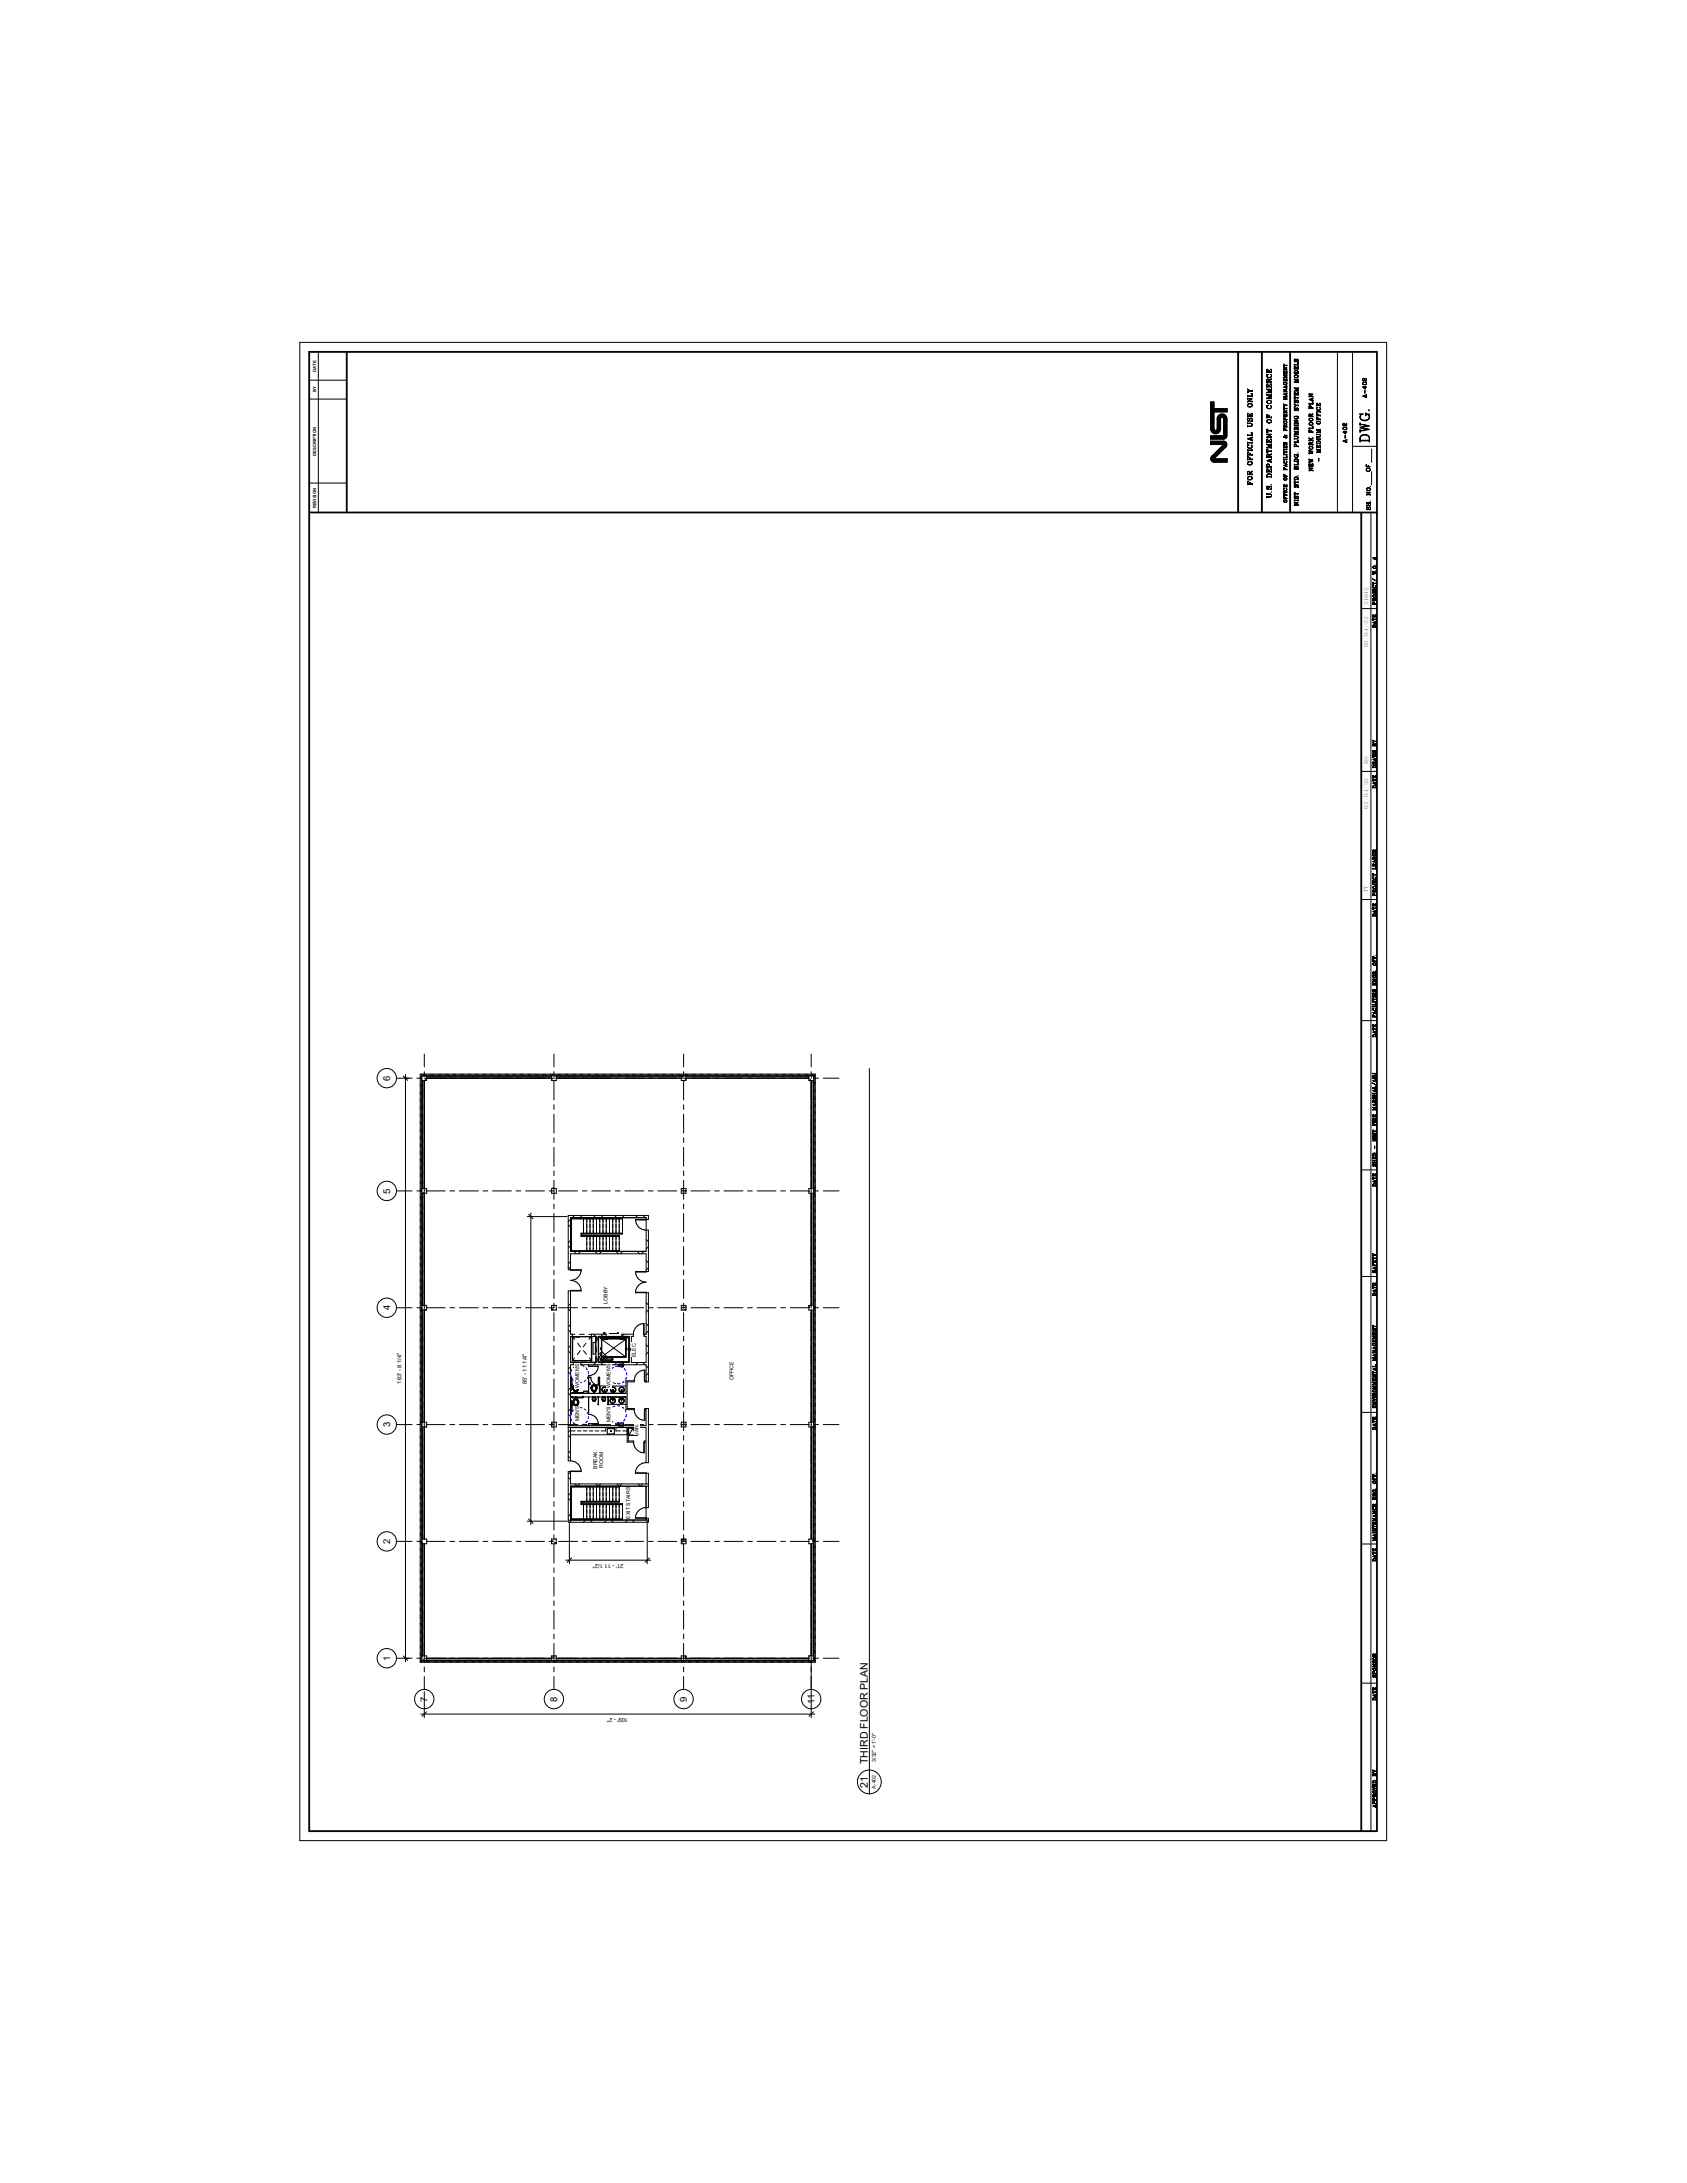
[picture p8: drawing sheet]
<svg xmlns="http://www.w3.org/2000/svg" width="216mm" height="279mm" viewBox="0 0 216 279" stroke-linecap="round" stroke-linejoin="round" font-family="sans-serif">
<defs><g id="words">
<text font-size="1.6" x="175.3" y="56.7" transform="rotate(-90 175.3 56.7)">DWG.</text>
<g font-size="1.3">
<text x="111.1" y="225.8" transform="rotate(-90 111.1 225.8)">THIRD FLOOR PLAN</text>
<text x="111.1" y="228.8" transform="rotate(-90 111.1 228.8)">21</text>
</g>
<g font-size="1.2">
<text x="49.9" y="138.3" transform="rotate(-90 49.9 138.3)">6</text>
<text x="49.9" y="152.8" transform="rotate(-90 49.9 152.8)">5</text>
<text x="49.9" y="167.7" transform="rotate(-90 49.9 167.7)">4</text>
<text x="49.9" y="182.7" transform="rotate(-90 49.9 182.7)">3</text>
<text x="49.9" y="197.6" transform="rotate(-90 49.9 197.6)">2</text>
<text x="49.9" y="212.6" transform="rotate(-90 49.9 212.6)">1</text>
<text x="54.7" y="217.8" transform="rotate(-90 54.7 217.8)">7</text>
<text x="71.3" y="217.8" transform="rotate(-90 71.3 217.8)">8</text>
<text x="87.9" y="217.8" transform="rotate(-90 87.9 217.8)">9</text>
<text x="104.2" y="218.1" transform="rotate(-90 104.2 218.1)">11</text>
</g>
<g font-size=".8">
<text x="160.3" y="52.2" transform="rotate(-90 160.3 52.2)">ONLY</text>
<text x="162.7" y="52.4" transform="rotate(-90 162.7 52.4)">COMMERCE</text>
<text x="160.3" y="59.6" transform="rotate(-90 160.3 59.6)">OFFICIAL</text>
<text x="160.3" y="54.7" transform="rotate(-90 160.3 54.7)">USE</text>
<text x="162.7" y="54.2" transform="rotate(-90 162.7 54.2)">OF</text>
<text x="160.3" y="62.1" transform="rotate(-90 160.3 62.1)">FOR</text>
<text x="162.7" y="63.8" transform="rotate(-90 162.7 63.8)">U.S.</text>
<text x="162.7" y="61.2" transform="rotate(-90 162.7 61.2)">DEPARTMENT</text>
</g>
<g font-size=".7">
<text x="166.1" y="52.6" transform="rotate(-90 166.1 52.6)">SYSTEM</text>
<text x="166.1" y="49" transform="rotate(-90 166.1 49)">MODELS</text>
<text x="168" y="52.4" transform="rotate(-90 168 52.4)">PLAN</text>
<text x="174.9" y="51" transform="rotate(-90 174.9 51)">A-402</text>
<text x="166.1" y="57.3" transform="rotate(-90 166.1 57.3)">PLUMBING</text>
<text x="168" y="58.2" transform="rotate(-90 168 58.2)">WORK</text>
<text x="168" y="55.4" transform="rotate(-90 168 55.4)">FLOOR</text>
<text x="169" y="59.1" transform="rotate(-90 169 59.1)">-</text>
<text x="169" y="58" transform="rotate(-90 169 58)">MEDIUM</text>
<text x="169" y="54.4" transform="rotate(-90 169 54.4)">OFFICE</text>
<text x="172.4" y="56.7" transform="rotate(-90 172.4 56.7)">A-402</text>
<text x="166.1" y="64.8" transform="rotate(-90 166.1 64.8)">NIST</text>
<text x="166.1" y="62.4" transform="rotate(-90 166.1 62.4)">STD.</text>
<text x="166.1" y="60.1" transform="rotate(-90 166.1 60.1)">BLDG.</text>
<text x="168" y="60.3" transform="rotate(-90 168 60.3)">NEW</text>
<text x="175.4" y="60.4" transform="rotate(-90 175.4 60.4)">OF</text>
<text x="175.4" y="65.3" transform="rotate(-90 175.4 65.3)">SH.</text>
<text x="175.4" y="63.4" transform="rotate(-90 175.4 63.4)">NO.</text>
<text x="175.1" y="77.4" transform="rotate(-90 175.1 77.4)">21042</text>
<text x="175.1" y="82.9" transform="rotate(-90 175.1 82.9)">02/04/22</text>
<text x="175.1" y="97.8" transform="rotate(-90 175.1 97.8)">RS</text>
<text x="175.1" y="103.5" transform="rotate(-90 175.1 103.5)">02/04/22</text>
<text x="175.1" y="114.2" transform="rotate(-90 175.1 114.2)">TT</text>
<text x="77.7" y="166.9" transform="rotate(-90 77.7 166.9)">LOBBY</text>
<text x="81.4" y="173.7" transform="rotate(-90 81.4 173.7)">ELEC.</text>
<text x="51.4" y="177.1" transform="rotate(-90 51.4 177.1)">163' - 8 1/4&quot;</text>
<text x="67.4" y="177.2" transform="rotate(-90 67.4 177.2)">85' - 11 1/4&quot;</text>
<text x="74.1" y="177.7" transform="rotate(-90 74.1 177.7)">WOMEN'S</text>
<text x="78.1" y="177.7" transform="rotate(-90 78.1 177.7)">WOMEN'S</text>
<text x="93.9" y="176.7" transform="rotate(-90 93.9 176.7)">OFFICE</text>
<text x="74.1" y="181.9" transform="rotate(-90 74.1 181.9)">MEN'S</text>
<text x="78.1" y="182.1" transform="rotate(-90 78.1 182.1)">MEN'S</text>
<text x="81.7" y="183.6" transform="rotate(-90 81.7 183.6)">JAN.</text>
<text x="76.4" y="188" transform="rotate(-90 76.4 188)">BREAK</text>
<text x="77.2" y="187.9" transform="rotate(-90 77.2 187.9)">ROOM</text>
<text x="80.6" y="194.4" transform="rotate(-90 80.6 194.4)">EXIT STAIRS</text>
<text x="79.8" y="200.2" transform="rotate(-180 79.8 200.2)">21' - 11 1/2&quot;</text>
<text x="80.4" y="219.9" transform="rotate(-180 80.4 219.9)">109' - 2&quot;</text>
<text x="112.1" y="225.5" transform="rotate(-90 112.1 225.5)">3/32&quot; = 1'-0&quot;</text>
<text x="112.1" y="228.9" transform="rotate(-90 112.1 228.9)">A-402</text>
</g>
<g font-size=".6">
<text x="164.7" y="51.2" transform="rotate(-90 164.7 51.2)">MANAGEMENT</text>
<text x="164.7" y="56.1" transform="rotate(-90 164.7 56.1)">&amp;</text>
<text x="164.7" y="55.2" transform="rotate(-90 164.7 55.2)">PROPERTY</text>
<text x="164.7" y="64.4" transform="rotate(-90 164.7 64.4)">OFFICE</text>
<text x="164.7" y="61.5" transform="rotate(-90 164.7 61.5)">OF</text>
<text x="164.7" y="60.2" transform="rotate(-90 164.7 60.2)">FACILITIES</text>
<text x="176.1" y="71.7" transform="rotate(-90 176.1 71.7)">#</text>
<text x="176.1" y="77.4" transform="rotate(-90 176.1 77.4)">PROJECT/</text>
<text x="176.1" y="73.6" transform="rotate(-90 176.1 73.6)">W.O.</text>
<text x="176.1" y="80.4" transform="rotate(-90 176.1 80.4)">DATE</text>
<text x="176.1" y="95.6" transform="rotate(-90 176.1 95.6)">BY</text>
<text x="176.1" y="100.9" transform="rotate(-90 176.1 100.9)">DATE</text>
<text x="176.1" y="98.3" transform="rotate(-90 176.1 98.3)">DRAWN</text>
<text x="176.1" y="111.3" transform="rotate(-90 176.1 111.3)">LEADER</text>
<text x="176.1" y="117.3" transform="rotate(-90 176.1 117.3)">DATE</text>
<text x="176.1" y="114.7" transform="rotate(-90 176.1 114.7)">PROJECT</text>
<text x="176.1" y="123.6" transform="rotate(-90 176.1 123.6)">OFF.</text>
<text x="176.1" y="130.3" transform="rotate(-90 176.1 130.3)">FACILITIES</text>
<text x="176.1" y="126.2" transform="rotate(-90 176.1 126.2)">ENGR.</text>
<text x="176.1" y="132.8" transform="rotate(-90 176.1 132.8)">DATE</text>
<text x="176.1" y="142.1" transform="rotate(-90 176.1 142.1)">MARSHAL/AHJ</text>
<text x="176.1" y="149.3" transform="rotate(-90 176.1 149.3)">SHED</text>
<text x="176.1" y="147.1" transform="rotate(-90 176.1 147.1)">-</text>
<text x="176.1" y="146.1" transform="rotate(-90 176.1 146.1)">NIST</text>
<text x="176.1" y="144.1" transform="rotate(-90 176.1 144.1)">FIRE</text>
<text x="176.1" y="151.9" transform="rotate(-90 176.1 151.9)">DATE</text>
<text x="176.1" y="165.9" transform="rotate(-90 176.1 165.9)">DATE</text>
<text x="176.1" y="163" transform="rotate(-90 176.1 163)">SAFETY</text>
<text x="176.1" y="174.2" transform="rotate(-90 176.1 174.2)">MANAGEMENT</text>
<text x="176.1" y="183" transform="rotate(-90 176.1 183)">DATE</text>
<text x="176.1" y="180.3" transform="rotate(-90 176.1 180.3)">ENVIRONMENTAL</text>
<text x="176.1" y="192" transform="rotate(-90 176.1 192)">ENG.</text>
<text x="176.1" y="189.9" transform="rotate(-90 176.1 189.9)">OFF.</text>
<text x="176.1" y="197.2" transform="rotate(-90 176.1 197.2)">MAINTENANCE</text>
<text x="176.1" y="199.9" transform="rotate(-90 176.1 199.9)">DATE</text>
<text x="176.1" y="214.7" transform="rotate(-90 176.1 214.7)">SPONSOR</text>
<text x="176.1" y="217.7" transform="rotate(-90 176.1 217.7)">DATE</text>
<text x="176.1" y="227.4" transform="rotate(-90 176.1 227.4)">BY</text>
<text x="176.1" y="231.4" transform="rotate(-90 176.1 231.4)">APPROVED</text>
</g>
<g font-size=".5">
<text x="40.4" y="47.6" transform="rotate(-90 40.4 47.6)">DATE</text>
<text x="40.4" y="50.2" transform="rotate(-90 40.4 50.2)">BY</text>
<text x="40.4" y="58.4" transform="rotate(-90 40.4 58.4)">DESCRIPTION</text>
<text x="40.4" y="65.1" transform="rotate(-90 40.4 65.1)">REVISION</text>
</g>
</g></defs>
<g fill="none" stroke="#000" stroke-width=".13">
<path d="M53.8 137.5h50.5v75.3h-50.5zM53.9 137.6h50.3v75h-50.3zM54 138.3v13.8M54.1 138.3v13.8M54.1 137.7h.1M54.3 139.9h.1M54.3 138.3v13.8M54.4 138h.1l-.1 .1zM54.4 137.7h.1M54.5 137.7h.1M54.6 138.1h-.1M54.6 138h16"/>
<path d="M54.6 137.7h16M54.6 137.7v.6M56.3 138h.1M57.1 138h.1M57.2 138h.1M58.3 138h.1M60.6 138h.1M60.9 138h.1M61.4 138h.1M62.5 138h.1M62.6 138h.1M63.2 138h.1"/>
<path d="M64.8 138h.1M65.6 138h.1M66.8 138h.1M69.1 138h.1M69.4 138h.1M69.9 138h.1M70.6 138.1v.2M70.6 137.7v.6h.6M70.6 138h.1M71 138h.1M71.1 137.7h.1M71.2 138h16"/>
<path d="M71.2 137.7h16M71.2 137.7v.6M73.4 138h.1M74.1 138h.1M75.3 138h.1M77.6 138h.1M78.4 138h.1M79.6 138h.1M81 138h.1M81.9 138h.1M82.7 138h.1M83.8 138h.1"/>
<path d="M86.1 138h.1M86.9 138h.1M87.2 137.7v.6h.6v-.6M87.3 137.7h.1l-.1 .1zM87.6 138.2v.1M87.7 137.7h-.1M87.8 138.2h.1M87.8 137.7h15.7M87.8 138h15.7M88.1 138h.1M88.9 138h.1M90.4 138h.1"/>
<path d="M91.2 138h.1M92.3 138h.1M94.7 138h.1M95.4 138h.1M96.6 138h.1M98.9 138h.1M99.7 138h.1M100.8 138h.1M101.1 138h.1M103.2 138h.1M103.5 137.8h.1M103.5 137.7v.6h.6v-.6h-50.1v.6h.6"/>
<path d="M103.7 138.2h.1M103.8 138.3v13.8M103.8 139.5v.1M103.9 137.9v.1M103.9 137.7v.1M104.1 138.3v13.8M54 152.1h.6v.6h-.6zM54 152.7v14.4M54.1 152.7v14.4M54.2 152.7l.1-.1v.1zM54.3 157.4h.1M54.3 145.3h.1"/>
<path d="M54.3 151.5h.1M54.3 154.6h.1M54.3 158.3h.1M54.3 155.2h.1M54.3 152.7v14.4M54.3 152.2h.1M54.6 152.4h-.1M70.6 152.3h.1M70.6 152.1h.6v.6h-.6zM70.8 152.1h.1M72.7 159.4l.3 .3M72.7 156.8l.3 .2"/>
<path d="M73 158.8l-.3 .3M73 156.1l-.3 .3M73 155.9h9.7v4.3h-9.7zM73.1 155.9v4.2h9.6M73.1 155.9h6.6v2h-5.2v.2h4.8v2M73.1 155.9h6.6M73.5 155.6l-.3 .3M74.2 155.6l.3 .3M74.3 157.8v.5h5M74.4 157.8h5.3M74.4 157.9h5.3M74.4 157.9v.3h4.9"/>
<path d="M74.7 156v1.8M75.1 156v1.8M75.1 158.3v1.8M75.5 156v1.8M75.5 158.3v1.8M75.9 156v1.8M75.9 158.3v1.8M76.2 155.6l-.3 .3M76.3 156v1.8M76.3 158.3v1.8M76.8 156v1.8M76.8 158.3v1.8"/>
<path d="M76.9 155.6l.3 .3M77.2 156v1.8M77.2 158.3v1.8M77.6 156v1.8M77.6 158.3v1.8M78 156v1.8M78 158.3v1.8M78.4 156v1.8M78.4 158.3v1.8M78.8 156v1.8M78.8 158.3v1.8M78.9 155.6l-.3 .3"/>
<path d="M79.3 156v1.8M79.6 155.6l.3 .3M79.7 156h-6.6v4.1h6.2M81.3 156.1h1.7v-.5h-10.3v6.9h1.7M81.3 156.1a1.4 1.4 0 0 0 1.7 1.3v5.3h-1.7a1.36 1.36 0 0 0 1.2 1.4M81.3 156.1h1.4M81.6 155.6l-.3 .3M82.3 155.6l.3 .3M82.7 158.6l.3 .3M82.7 155.9l.1 .2M83 159.6l-.3 .3M87.3 152.3v.1"/>
<path d="M87.3 152.1h.1M87.7 152.4h.1M87.8 152.4h.1M87.8 152.7v-.6h-.6v.6h.6M103.5 152.1h.6v.6h-.6zM103.6 152.5h-.1M103.8 144.9h.1M103.8 152.7v14.4M103.8 147h.1M103.8 143.9h.1M103.8 157.8h.1M103.8 154.6h.1"/>
<path d="M103.8 143h.1M103.8 148.9h.1M103.8 159.7h.1M104.1 152.7v14.4M54 167.1h.6v.6h-.6zM54 167.7v14.3M54.1 167.7v14.3M54.1 167.5l.1 .1M54.3 166.3h.1M54.3 177h.1M54.3 167.7v14.3M54.3 165.4h.1"/>
<path d="M54.3 173.1h.1M54.3 178.4h.1M54.3 175.3h.1M54.3 162.2h.1M54.3 167.4h.1M54.3 167.7h.1M70.6 167.1h.6v.6h-.6zM70.6 167.5l.1 .1v.1zM70.8 167.1h.1M70.9 167.6h.1M71.2 167.6h.1M72.7 178.3l.3 .3"/>
<path d="M72.7 175.6l.3 .3M72.7 172.9l.3 .3M72.7 170.2l.3 .3M72.7 167.5l.3 .3M72.7 162.1l.3 .3M73 177.6l-.3 .3M73 174.9l-.3 .3M73 172.2l-.3 .3M73 169.5l-.3 .3M73 166.8l-.3 .3M73 161.5l-.3 .2M73 178.8h2.3v2.2"/>
<path d="M73 171.1h3.3l.3 .3M73 174.4h.7M73 176.3h.1M73 179.2v.1M73 177.9h.1M73 179.9h.2M73 177.3h.2M73 176.5h.2M73 179.3h.1M73 179.2h.1M73.1 176.3h.1M73.1 179.2h.1"/>
<path d="M73.1 179.3h.1M73.1 177.9h.1M73.1 176.3v.2M73.1 177.3v.6M73.1 179.3v.6M73.1 179.2v.7M73.1 177.9h-.1M73.2 176.5v.8M73.2 179.9v.8M73.2 179.9h.1M73.2 177.3h.1M73.2 176.5h.1"/>
<path d="M73.2 176.5v.1M73.2 178.8l.1 .1h1.3v-.1M73.2 176.6v.7M73.2 178.3h.1M73.2 178.3l1.4-.1v.1M73.2 170.8h.4M73.3 174.2h2.4M73.3 178.3h.1M73.3 178.3h-.1M73.3 178.8h-.1M73.3 178.3h1.3M73.3 178.8v.1l1.3-.1"/>
<path d="M73.3 177.6v.1M73.3 177.7h.1M73.3 179.5v.2M73.3 179.5v.1M73.3 177.6h.1M73.3 179.6h.1M73.3 179.4v.1M73.3 177.7l.1 .2M73.3 177.5h.1M73.3 179.6v.1M73.3 179.7h.1M73.4 177.9v.1"/>
<path d="M73.4 179.7h.1M73.4 177.4h.1M73.4 179.3l-.1 .1M73.4 177.4l-.1 .1M73.4 179.7v.1M73.4 179.2v.1M73.4 178l.1 .1M73.4 179.8l.1 .1M73.4 179.8h.1M73.4 177.7h.1M73.4 179.5h.1M73.4 177.7a.25 .25 0 0 1 .3-.3 .25 .25 0 0 1 .2 .3"/>
<path d="M73.4 179.5a.25 .25 0 0 0 .3 .3 .25 .25 0 0 0 .2-.3M73.4 177.7l.2 .3M73.5 160.2l.2 .3M73.5 179.8h.1M73.5 177.3h.1M73.5 179.1l-.1 .1M73.5 178.1h.1M73.5 179.1l.1 .1M73.5 179.8l.1 .1M73.5 177.3l-.1 .1M73.5 178.1h.3M73.5 179v.1"/>
<path d="M73.5 179h.3M73.5 179l.4 .1M73.5 173.8l-.2 .4M73.5 179.9h.1M73.5 171.4l-.2-.3v3.1M73.6 177.3l-.2 .1M73.6 177.3h-.1M73.6 179.9h.1M73.6 174.4l-.3 .3M73.6 179.2l-.2 .3M73.6 178h.2M73.6 178.1v.1"/>
<path d="M73.6 178.3h.1M73.6 178.8v.1M73.6 178.9v.1M73.6 179.2h.2M73.6 178l-.1 .1M73.6 177.3h.1M73.6 178.9h.1M73.6 178.2h.1M73.6 177.2v.1M73.6 179v.1M73.7 178.9h.1M73.7 178.9h-.1"/>
<path d="M73.7 178.9v.1M73.7 178.2h.1M73.7 178.8v.1M73.7 178.3h.1M73.7 177.3h.1M73.8 177.3h.1M73.8 179.9h.1M73.8 177.3h-.3M73.8 179.9h-.1M73.8 178.1h-.1M73.8 178l.1 .1M73.8 178.1v.1"/>
<path d="M73.8 178.3h.1M73.8 178.8v.1M73.8 178.9v.1M73.8 179.2l.1 .3M73.8 179l.1 .1M73.9 177.3h.1M73.9 179.8l-.1 .1M73.9 177.3l.1 .1M73.9 179.1l.1 .1M73.9 179.8h.1M73.9 179.1l-.1 .1M73.9 178.1h-.1"/>
<path d="M73.9 171.9l.4 .5M73.9 177.7l-.1 .3M73.9 177.7h.1M73.9 179.5h.1M74 179.8h-.1M74 178l-.1 .1M74 177.4h.1M74 179.2v.1M74 177.4v.1M74 179.3h.1M74 179.7v.1M74 179.7h.1"/>
<path d="M74 179.3l.1 .1M74 177.9v.1M74 177.5h.1M74 179.6v.1M74 177.5l.1 .1M74 179.6h.1M74.1 177.7l-.1 .2M74.1 179.6l-.1 .1M74.1 179.4h.1M74.1 179.4v.1M74.1 177.6v.1M74.1 179.6h.1"/>
<path d="M74.1 177.7h.1M74.1 179.4v.2M74.1 171.1v.1h-.8v2.9h2.4v-2.9h-.2v-.1M74.2 170.8h.6M74.2 174.4l.3 .3M74.3 172.9l-.4 .4M74.3 160.2l-.3 .3M74.3 174.4h.6M74.4 165.2h-1.4v5.6h.2v.2h-.2v3.4h3.3v-3.4h-.6v-.2h1.9v.2M74.4 162.5a1.36 1.36 0 0 1-1.4 1.4 1.35 1.35 0 0 1 1.4 1.3h-1.7v21.8h.3M74.4 162.5v.1h-1.4v-2.1h9.7v2.3h-1.4M74.6 178.3h.1"/>
<path d="M74.6 178.8h.1M74.7 172.9l.4 .4M74.7 178.1h.5M74.7 178.3v-.3h.5v.3M75 171.9l-.4 .5M75.3 174.7v.1l1.3 .1M75.3 176.1v2.2h-2.3M75.3 176.1v2.2h4.8v-1.6h1.1M75.3 176.3h.3M75.3 174.7v.2h1.3M75.3 177h.2v.2h-.2M75.4 170.8h.3"/>
<path d="M75.4 177v.2M75.4 173.8l.3 .4M75.5 177h.1M75.5 177.2h-.2M75.5 174.4h.8M75.6 176.3l.1 .5 .6 .4M75.6 171.1l-.2 .3M75.7 177.6l.1 .4M75.7 177.5v.1M75.7 177.6h.1M75.7 177.5h.1M75.7 177.4v.1"/>
<path d="M75.7 177.4h.1M75.7 177.9l.1 .1M75.7 171.1v3.1M75.8 178v.1M75.8 177.7h.1M75.8 177.7l.1 .3M75.8 179.1a.23 .23 0 0 0 .2 .3 .23 .23 0 0 0 .2-.2M75.8 177.3l-.1 .1M75.8 177.3h.1M75.8 178.1h.1M75.9 178.8l-.1 .3zM75.9 178.1h.1"/>
<path d="M75.9 177.3h-.1M75.9 177.3h.1M75.9 171.8h.3v1.5h-.3zM75.9 178.1v.2M75.9 178h.2M75.9 178l-.1 .1M76 170.8l.2 .2M76 178.2h.1v.1M76 178.3h.1M76 177.2l-.1 .1M76 178.2v.1M76 178.2h.1"/>
<path d="M76 179.2h.1M76 177.2l.1 .1M76.1 177.3h.1M76.1 178.2h.1M76.1 178.2v.1M76.1 178.3h.1M76.1 178l.1 .1M76.1 178.1v.2M76.1 178.1h.1M76.2 160.2l.2 .3M76.2 177.3h.1M76.2 178.1h-.3"/>
<path d="M76.2 178.8l.1 .3zM76.2 178.1h.1M76.2 177.3l.1 .1M76.3 174.4l-.3 .3M76.3 179.1a.21 .21 0 0 1-.3 .3 .21 .21 0 0 1-.1-.3 .21 .21 0 0 1 .3-.1v.1M76.3 179.1l-.1 .1M76.3 177.2l.3 .1M76.3 173.8l.3 .3M76.3 177.7l-.2 .3M76.3 177.7h.1M76.3 177.7a.25 .25 0 0 0-.3-.3 .25 .25 0 0 0-.2 .3M76.3 178l-.1 .1"/>
<path d="M76.3 177.9v.1M76.3 177.4l.1 .1M76.3 177.4h.1M76.3 177.9h.1M76.4 177.5v.1M76.4 177.5h.1M76.4 177.7l-.1 .2M76.4 177.6h.1M76.4 177.7h.1M76.4 177.6v.1M76.5 178.8h.1M76.6 178.9h.1"/>
<path d="M76.6 179.7h.1M76.6 178.8h.1M76.6 174.1l-.3 .3M76.6 171.4l-.3 .3M76.6 171.1h3.9M76.6 171h3.9v3.4h-3.9zM76.6 174.9a1.22 1.22 0 0 1-1.3 1.2M76.6 177.3v-1h.1v2M76.6 178.8v1v-1M76.8 171.1v.1h3.5v-.1M76.8 178.3h3.3M76.9 172.6v-.1v.2l.1-.1"/>
<path d="M76.9 171.2v.2h3.3v-.2M76.9 174.4l.3 .3M76.9 174l-.1-.1v.2v-.1h1.6v.1M76.9 173.8h1.4v.3h-1.4zM77 160.2l-.3 .3M77 171.4h.1M77 171.4l3.1 2.2M77 173l.8 .7-.3 .3-.2-.2-.2 .3-.4-.4 .2-.3-.2-.1zM77 171.4v2.2h3.1M77 179.1a.23 .23 0 0 0 .2 .3 .23 .23 0 0 0 .3-.2M77 179.1l.1 .1M77.1 178.8l-.1 .3z"/>
<path d="M77.2 170.8l-.3 .2M77.3 179.2h.1M77.3 177.6a.25 .25 0 0 0-.2 .3 .25 .25 0 0 0 .3 .2M77.3 177.6a.26 .26 0 0 1 .4 .2 .26 .26 0 0 1-.3 .3M77.3 178.1h.1M77.3 170.7h.1zM77.3 170.7h.1M77.4 177.9h.1M77.4 178.1v-.2v.2M77.4 178.1h.1M77.4 170.7h.1M77.4 177.8v.1"/>
<path d="M77.4 178.8l.1 .3zM77.5 178.1h-.1M77.5 178.1h.1M77.5 179.2a.22 .22 0 0 1-.2 .2 .22 .22 0 0 1-.2-.2M77.5 179.1v.1M77.5 171.1h.1M77.7 171.4h-.7M77.8 178.8h.1M77.8 178.9h.1M77.8 179.7h.1M77.8 179.7h2.3M77.8 178.8h2.3"/>
<path d="M77.8 178.8v1v-1M77.9 178.8h.1M78.3 179h.1M78.4 179h-.1M78.4 178.1h.1M78.4 177.6a.25 .25 0 0 0-.2 .3 .25 .25 0 0 0 .3 .2M78.4 179v.2M78.4 179.2h.1M78.4 179h.1M78.4 179.2v.1M78.4 173.9h.1M78.4 174.1h.1"/>
<path d="M78.4 173.9l-.1 .1M78.4 179.1a.27 .27 0 0 1 .2 .4 .27 .27 0 0 1-.4 0l-.1-.4h.3M78.4 173.9v.2M78.4 179.3h.1M78.4 177.9h.1M78.4 177.8l.1 .1M78.4 177.8v.1M78.5 178.1h.1M78.5 179h.1M78.5 178.1v-.2v.2M78.5 177.9h.1M78.6 178.1h.1"/>
<path d="M78.6 177.6a.24 .24 0 0 1 .2 .3 .24 .24 0 0 1-.3 .2M78.6 177.6h-.2M78.8 179.2v.2M78.8 179.2a.36 .36 0 0 0-.6-.2 .36 .36 0 0 0 0 .6 .36 .36 0 0 0 .6-.2M78.8 160.2l.3 .3M78.9 174.4l-.2 .3M79.1 170.7h-1.1h1M79.1 170.7h.1M79.2 174.7v.1M79.2 174.8h.1M79.2 174.9h.1M79.2 174.8v.1"/>
<path d="M79.3 178.1a.36 .36 0 0 0 .6 0 .36 .36 0 0 0-.3-.6 .36 .36 0 0 0-.4 .5l.1 .1M79.4 171.4h.7M79.4 171.2v.1h-1.8v-.1M79.4 171.1h-.9v.2M79.4 171.3h-1.8M79.5 179h.1M79.5 178.1h.1M79.5 179.3h.1M79.5 179.1a.25 .25 0 0 0-.3 .2 .25 .25 0 0 0 .3 .3M79.5 177.9h.1M79.5 179v.2M79.5 179.2h.1"/>
<path d="M79.5 177.8v.1M79.5 177.8l.1 .1M79.5 171.1l-.1 .1h-1.8l.9-.1M79.6 178.1h.1M79.6 177.9h.1M79.6 179.1a.25 .25 0 0 1 .2 .2 .25 .25 0 0 1-.3 .3M79.6 177.9v.2M79.6 178.1a.27 .27 0 0 0 .2-.5 .27 .27 0 0 0-.5 .1v.3l.2 .1M79.6 174.4l.3 .3M79.6 179h.1M79.7 160.2l-.3 .3M79.8 174.9h.1"/>
<path d="M79.8 174.7v-.1h-.6v.1M79.8 174.8v.1M79.8 174.9h-.6M79.8 174.8h-.6M79.8 174.8h.1M79.8 174.7v.1M79.9 170.8l-.3 .2M80 171.4l-3 2.2M80.1 171.4h.1M80.1 171.4v2.2M80.1 171.4v2.3h-3.1v-2.3M80.1 172.6l.1 .1"/>
<path d="M80.1 177.4h-3.3v.9M80.2 172.5h.1M80.2 172.7h.1M80.2 172.5l-.1 .1M80.2 172.5v.2M80.5 171v3.3h-3.9v-3.3M80.5 172.6l.3 .3M80.8 172.5l-.3 .3M81.1 170.8h-1.5v.2M81.2 176.7v.2h-.9v3.4h.9v.1M81.3 176.1l-.1 .6M81.3 165.5h1.7v11.4h-.5v-1.5"/>
<path d="M81.3 165.5v-.1h1.4v5.4h-.3v-1.4M81.5 160.2l.3 .3M81.6 174.4l-.3 .3M82.3 174.4l.3 .3M82.4 169.4v1.6h.3v3.4h-1.9v-3.4h.3v-.2M82.4 169.4a1.36 1.36 0 0 0-1.3 1.4M82.4 160.2l-.3 .3M82.5 175.4v1.3h.2M82.5 175.4h-.4l-.4 .2-.4 .5M82.5 164.1a1.36 1.36 0 0 0-1.2 1.4M82.5 164.1h.2M82.6 170.8l-.2 .1"/>
<path d="M82.7 169.4l.3 .3M82.7 174.8l.3 .3M82.7 166.7l.3 .3M82.7 161.3l.3 .3M82.7 172.1l.3 .3M82.7 176.9v-2.2h-9.7v7.8M83 167.7l-.3 .2M83 162.3l-.3 .3M83 173l-.3 .3M83 170.3l-.3 .3M83 175.7l-.3 .3M87.2 167.1h.6v.6h-.6z"/>
<path d="M87.4 167.1h.1M87.4 167.6h.1M87.5 167.1h.1M87.6 167.6h.1M87.8 167.2h.1M87.8 167.6v.1M103.5 167.2l.1 .1-.1 .1v-.1M103.5 167.1h.6v.6h-.6zM103.5 167.1h.1M103.7 167.1l-.1 .1M103.8 178.8h.1M103.8 167.7v14.3"/>
<path d="M103.8 179.8h.1M103.8 169h.1M104.1 167.7v14.3M54 197.4h.1M54 197h.6v.6h-.6zM54 182h.6v.6h-.6zM54 197.6v14.3M54 182.6v14.4M54.1 182.6v14.4M54.1 197.6v14.3M54.1 197.6h.1M54.3 180.1h.1"/>
<path d="M54.3 182.6v14.4M54.3 197.6v14.3M54.3 198.5h.1M54.3 195.4h.1M54.3 193.2h.1M54.6 182.6h.1M70.6 182h.6v.6h-.6zM70.6 197h.6v.6h-.6zM70.6 197.4v.1M70.6 182.4h.1M70.7 197.2h.1M70.8 182.6h.1"/>
<path d="M70.8 182.1l-.1 .1M71 197.4l-.1 .1M71.1 197.4l.1 .1-.1 .1zM71.1 197h.1M72.7 182.7h7.6v1.9h.8v-.2h-.7v-1.7h2.3v1.7h-.2v1.5h-.1M72.7 186.4l.3 .3M72.7 181l.3 .3M72.7 194.5l.4 .3M72.7 191.8l.3 .3M72.7 189.1l.3 .3M72.7 183.7l.3 .3M73 193.8l-.3 .3"/>
<path d="M73 191.1l-.3 .3M73 188.4l-.3 .3M73 185.7l-.3 .3M73 183l-.3 .3M73 180.3l-.3 .3M73 182.7v4.3M73 187a1.37 1.37 0 0 1 1.4 1.3M73 180.8h.1M73 180.7h.2M73 182.7h7.3M73 183.6h7.3M73 183.1h.6"/>
<path d="M73 180.9h.1M73 180.8v.1M73.1 180.8h.1M73.1 180.7v.1M73.1 180.7v.1l-.1 .1M73.2 180.7h.1M73.9 183.1h.5M74.2 189.9l-.3 .3-.3-.3M74.4 188.3h-1.4v1.6h10M74.4 188.3h-1.7v6.5h10.3v-.5h-1.7M74.4 192.5h5.3M74.4 192.6h5.3"/>
<path d="M74.7 183.1h.4M74.7 192.6v1.8M74.9 194.5l-.2 .3M75.1 190.3v1.8M75.1 192.6v1.8M75.3 181a1.21 1.21 0 0 1 1.3 1.2M75.4 183.1h.5M75.5 194.5l.3 .3M75.5 190.3v1.8M75.5 192.6v1.8M75.9 190.3v1.8M75.9 192.6v1.8"/>
<path d="M76.2 183.1h.4M76.3 189.9l.3 .3M76.3 190.3v1.8M76.3 192.6v1.8M76.6 182.2h-1.3v.3h-2.6M76.8 190.3v1.8M76.8 192.6v1.8M76.9 189.9l-.3 .3M77.2 190.3v1.8M77.2 192.6v1.8M77.5 182.7v.4h-.6M77.6 190.3v1.8"/>
<path d="M77.6 192.6v1.8M77.6 194.5l-.2 .3M77.7 182.9h.9v.6h-.8zM78 190.3v1.8M78 192.6v1.8M78.2 194.5l.3 .3M78.4 190.3v1.8M78.4 192.6v1.8M78.8 182.7v.4h.6M78.8 190.3v1.8M78.8 192.6v1.8M79 189.9l.3 .3v2.1h-4.8v.2h5.2v2h-6.7v-4.3"/>
<path d="M79.2 182.4h.1M79.2 182.4v.1M79.2 182.2h.1M79.2 182.2v.2M79.2 182.2h.6M79.3 192.6v1.8M79.3 190.3h-6.2v4.2h6.6M79.3 192.1h-5v.5M79.3 192.2h-4.9v.3M79.3 190.3h-6.2v4.1h6.6M79.6 189.9l-.3 .3M79.7 183.1h.6"/>
<path d="M79.8 182.2h.1M79.8 182.2v.2M79.8 182.5h-.6M79.8 182.4h.1M79.8 182.4h-.6M79.8 182.4v.1M80.3 194.5l-.3 .3M80.4 182.7h1.1M80.5 183.6h1M80.9 194.5l.3 .3M80.9 182.9v.1M80.9 182.9h.1l-.1 .1"/>
<path d="M80.9 182.9l-.4-.2v.9M80.9 183l-.4 .7M81 183l.5 .7M81 182.9l.5-.2v.9M81.1 184.6a1.37 1.37 0 0 0 1.3 1.3M81.2 180.4a1.36 1.36 0 0 0 1.3 1.4M81.2 180.4h-1.1v-1.6h-4.8v2.2M81.3 188.5v.1h1.7v4.4a1.41 1.41 0 0 0-1.7 1.3M81.3 188.5h1.4v1.4M81.3 194.3h1.4M81.5 182.7v1h-1.1M81.7 189.9l.2 .3"/>
<path d="M82.3 189.9l-.3 .3M82.4 185.9v-1.3h.3v2.6M82.5 181.8v-1.5h.5v6.9h-.3M82.5 181.8v-1.4h.2v2.1h-7.4v-.3h1.3M82.7 187.2a1.37 1.37 0 0 0-1.4 1.3M82.7 190.2v4.3M83 194.6l-.3 .2M83 190.2h-10v4.3h10M87.2 182.4h.1M87.2 197h.6v.6h-.6zM87.2 182h.6v.6h-.6zM87.3 197.1h-.1"/>
<path d="M87.3 182h.1M87.3 197h.2v.2zM87.3 197.5h.1M87.4 197.5h.1M87.4 182h.1M87.5 182v.1l-.1-.1M87.6 197h.1v.1zM87.8 182.4h.1M103.5 197h.6v.6h-.6zM103.5 182h.6v.6h-.6zM103.8 199.9h.1M103.8 184.1h.1"/>
<path d="M103.8 195.8h.1M103.8 198.9h.1M103.8 182.6v14.4M103.8 197.6v14.3M103.8 189.5h.1M103.8 182.3h.1M103.8 189.1v.1M104 182.6h.1M104 197.1l.1 .1-.1 .1zM104 197.5h.1M104.1 197.4v.1M104.1 182.6v14.4"/>
<path d="M104.1 197.6v14.3M54 211.9h.6v.6h-.6zM54.2 212.4h.1M54.3 206.5h.1M54.3 211.8v.1M54.5 212.2v.1M54.6 212.2h16M54.6 212.3h16M54.6 212.5h16M55.6 212.2v.1M57.9 212.2v.1M58.7 212.2v.1"/>
<path d="M59.8 212.2v.1M60 212.2l-.1 .1M62.1 212.2v.1M62.9 212.2v.1M64.1 212.2v.1M66.4 212.2v.1M67.2 212.2v.1M68.3 212.2v.1M68.5 212.2v.1M70.6 211.9h.6v.6h-.6zM70.7 212v.1M70.8 212h.1"/>
<path d="M71 212.1v.1M71.2 212.3h.1M71.2 212.2h16M71.2 212.3h16M71.2 212.5h16M71.4 212.2v.1M72.6 212.2v.1M74.9 212.2v.1M75.7 212.2v.1M76.8 212.2v.1M77 212.2v.1M78.2 212.2v.1"/>
<path d="M79.2 212.2v.1M79.9 212.2v.1M81.1 212.2v.1M83.4 212.2v.1M84.2 212.2v.1M85.4 212.2v.1M87.2 211.9h.6v.6h-.6zM87.8 212h-.1l.1 .1v-.1M87.8 212.2h15.7M87.8 212.3h15.7M87.8 212.5h15.7M88.5 212.2v.1"/>
<path d="M89.6 212.2v.1M91.9 212.2v.1M92.7 212.2v.1M93.9 212.2v.1M94.8 212.2h.1M96.2 212.2v.1M97 212.2v.1M98.1 212.2v.1M100.5 212.2v.1M101.2 212.2v.1M101.4 212.2v.1M102.4 212.2v.1"/>
<path d="M103.5 212.2h.1M103.5 211.9h.6v.6h-.6zM103.5 211.9h.1M103.8 210.5h.1M103.8 209.6h.1M103.8 209.3h.1M103.8 203.9h.1M104.1 212.3h-.1"/>
<circle cx="77.3" cy="179.1" r=".21"/>
<circle cx="77.4" cy="177.9" r=".36"/>
<circle cx="78.5" cy="177.9" r=".36"/>
<circle cx="79.5" cy="179.3" r=".36"/>
<circle cx="78.2" cy="183.2" r=".04"/>
<circle cx="49.5" cy="212.2" r="1.24"/>
</g>
<g fill="none" stroke="#0e0e0e" stroke-width=".13">
<path d="M53.8 140l.1 .1M53.8 139l.1 .1M53.8 138l.1 .2M53.8 139.7l.1 .2M53.8 138.8l.1 .1M53.8 137.8l.1 .1M54 139.9h.1M54 139.4l.1 .1M54 139h.1M54 138.6h.1M54.2 137.5l.1 .1M54.4 137.5l.1 .1"/>
<path d="M54.9 137.7h.1M55.1 137.5l.2 .1M55.3 137.7h.1M55.4 137.5l.1 .1M55.7 137.7h.1M56.1 137.5l.1 .1M56.2 137.7h.1M56.3 137.5l.1 .1M56.6 137.7h.1M57 137.7h.1M57 137.5l.2 .1M57.3 137.5l.1 .1"/>
<path d="M57.5 137.7h.1M57.9 137.7h.1M58 137.5l.1 .1M58.2 137.5l.2 .1M58.3 137.7h.1M58.7 137.7h.1M59 137.5l.1 .1M59.2 137.7h.1M59.2 137.5l.1 .1M59.6 137.7h.1M59.9 137.5l.1 .1M60 137.7h.1"/>
<path d="M60.1 137.5l.2 .1M60.4 137.7h.1M60.9 137.5l.1 .1M60.9 137.7h.1M61.1 137.5l.1 .1M61.3 137.7h.1M61.7 137.7h.1M61.8 137.5l.2 .1M62.1 137.5l.1 .1M62.2 137.7h.1M62.6 137.7h.1M62.8 137.5l.1 .1"/>
<path d="M63 137.7h.1M63 137.5l.1 .1M63.4 137.7h.1M63.7 137.5l.2 .1M63.9 137.7h.1M64 137.5l.1 .1M64.3 137.7h.1M64.7 137.5l.1 .1M64.7 137.7h.1M64.9 137.5l.2 .1M65.2 137.7h.1M65.6 137.7h.1"/>
<path d="M65.7 137.5l.1 .1M65.9 137.5l.1 .1M66 137.7h.1M66.4 137.7h.1M66.6 137.5l.1 .1M66.8 137.5l.2 .1M66.9 137.7h.1M67.3 137.7h.1M67.6 137.5l.1 .1M67.7 137.7h.1M67.8 137.5l.1 .1M68.1 137.7h.1"/>
<path d="M68.5 137.5l.2 .1M68.6 137.7h.1M68.8 137.5l.1 .1M69 137.7h.1M69.4 137.7h.1M69.5 137.5l.1 .1M69.7 137.5l.2 .1M69.9 137.7h.1M70.3 137.7h.1M70.4 137.5l.2 .1M70.7 137.5l.1 .1M71.4 137.5l.1 .1"/>
<path d="M71.6 137.7h.1M71.6 137.5l.2 .1M72 137.7h.1M72.4 137.5l.1 .1M72.4 137.7h.1M72.6 137.5l.1 .1M72.8 137.7h.1M73.3 137.7h.1M73.3 137.5l.2 .1M73.6 137.5l.1 .1M73.7 137.7h.1M74.1 137.7h.1"/>
<path d="M74.3 137.5l.1 .1M74.5 137.5l.1 .1M74.6 137.7h.1M75 137.7h.1M75.2 137.5l.2 .1M75.4 137.7h.1M75.5 137.5l.1 .1M75.8 137.7h.1M76.2 137.5l.1 .1M76.3 137.7h.1M76.4 137.5l.2 .1M76.7 137.7h.1"/>
<path d="M77.1 137.7h.1M77.2 137.5l.1 .1M77.4 137.5l.1 .1M77.6 137.7h.1M78 137.7h.1M78.1 137.5l.1 .1M78.3 137.5l.2 .1M78.4 137.7h.1M78.8 137.7h.1M79.1 137.5l.1 .1M79.3 137.7h.1M79.3 137.5l.1 .1"/>
<path d="M79.7 137.7h.1M80 137.5l.2 .1M80.1 137.7h.1M80.3 137.5l.1 .1M80.5 137.7h.1M81 137.7h.1M81 137.5l.1 .1M81.2 137.5l.2 .1M81.4 137.7h.1M81.8 137.7h.1M81.9 137.5l.2 .1M82.2 137.5l.1 .1"/>
<path d="M82.3 137.7h.1M82.7 137.7h.1M82.9 137.5l.1 .1M83.1 137.7h.1M83.1 137.5l.2 .1M83.5 137.7h.1M83.9 137.5l.1 .1M84 137.7h.1M84.1 137.5l.1 .1M84.4 137.7h.1M84.8 137.5l.1 .1M84.8 137.7h.1"/>
<path d="M85 137.5l.2 .1M85.3 137.7h.1M85.7 137.7h.1M85.8 137.5l.1 .1M86 137.5l.1 .1M86.1 137.7h.1M86.5 137.7h.1M86.7 137.5l.2 .1M87 137.7h.1M87 137.5l.1 .1M87.7 137.5l.1 .1M87.8 137.7h.1"/>
<path d="M87.9 137.5l.2 .1M88.2 137.7h.1M88.6 137.5l.2 .1M88.7 137.7h.1M88.9 137.5l.1 .1M89.1 137.7h.1M89.5 137.7h.1M89.6 137.5l.1 .1M89.8 137.5l.2 .1M90 137.7h.1M90.4 137.7h.1M90.6 137.5l.1 .1"/>
<path d="M90.8 137.5l.1 .1M90.8 137.7h.1M91.2 137.7h.1M91.5 137.5l.2 .1M91.7 137.7h.1M91.8 137.5l.1 .1M92.1 137.7h.1M92.5 137.5l.1 .1M92.5 137.7h.1M92.7 137.5l.1 .1M92.9 137.7h.1M93.4 137.7h.1"/>
<path d="M93.4 137.5l.2 .1M93.7 137.5l.1 .1M93.8 137.7h.1M94.2 137.7h.1M94.4 137.5l.1 .1M94.6 137.5l.2 .1M94.7 137.7h.1M95.1 137.7h.1M95.4 137.5l.1 .1M95.5 137.7h.1M95.6 137.5l.1 .1M95.9 137.7h.1"/>
<path d="M96.3 137.5l.1 .1M96.4 137.7h.1M96.5 137.5l.2 .1M96.8 137.7h.1M97.2 137.7h.1M97.3 137.5l.1 .1M97.5 137.5l.1 .1M97.7 137.7h.1M98.1 137.7h.1M98.2 137.5l.2 .1M98.5 137.5l.1 .1M98.5 137.7h.1"/>
<path d="M98.9 137.7h.1M99.2 137.5l.1 .1M99.4 137.7h.1M99.4 137.5l.2 .1M99.8 137.7h.1M100.1 137.5l.2 .1M100.2 137.7h.1M100.4 137.5l.1 .1M100.6 137.7h.1M101.1 137.7h.1M101.1 137.5l.1 .1M101.3 137.5l.2 .1"/>
<path d="M101.5 137.7h.1M101.9 137.7h.1M102.1 137.5l.1 .1M102.3 137.5l.1 .1M102.4 137.7h.1M102.8 137.7h.1M103 137.5l.2 .1M103.2 137.7h.1M103.2 137.5l.2 .1M104 137.5l.1 .1M104.1 138.6h.1M104.1 139h.1"/>
<path d="M104.1 139.9h.1M104.1 139.4v.1M104.2 138.4l.1 .2M104.2 139.4l.1 .1M104.2 139.6l.1 .2M104.2 137.7l.1 .1M104.2 138.7l.1 .1M104.2 137.5l.1 .1M53.8 159.1l.1 .2M53.8 158.2l.1 .1M53.8 157.2l.1 .1M53.8 156.2l.1 .2"/>
<path d="M53.8 155.3l.1 .1M53.8 154.3l.1 .2M53.8 153.4l.1 .1M53.8 152.4l.1 .1M53.8 151.5l.1 .1M53.8 150.5l.1 .1M53.8 149.5l.1 .2M53.8 148.6l.1 .1M53.8 147.6l.1 .2M53.8 146.7l.1 .1M53.8 145.7l.1 .1M53.8 144.8l.1 .1"/>
<path d="M53.8 143.8l.1 .1M53.8 142.8l.1 .2M53.8 141.9l.1 .1M53.8 140.9l.1 .2M53.8 159.8l.1 .2M53.8 158.9l.1 .1M53.8 157.9l.1 .2M53.8 157l.1 .1M53.8 156l.1 .1M53.8 155.1l.1 .1M53.8 154.1l.1 .1M53.8 153.1l.1 .2"/>
<path d="M53.8 152.2l.1 .1M53.8 151.2l.1 .2M53.8 150.3l.1 .1M53.8 149.3l.1 .1M53.8 148.4l.1 .1M53.8 147.4l.1 .1M53.8 146.4l.1 .2M53.8 145.5l.1 .1M53.8 144.5l.1 .2M53.8 143.6l.1 .1M53.8 142.6l.1 .1M53.8 141.6l.1 .2"/>
<path d="M53.8 140.7l.1 .1M54 160h.1M54 159.5l.1 .1M54 159.1h.1M54 158.7h.1M54 158.2l.1 .1M54 157.8h.1M54 157.4h.1M54 157h.1M54 156.5l.1 .1M54 156.1h.1M54 155.7h.1"/>
<path d="M54 155.2l.1 .1M54 154.8h.1M54 154.4h.1M54 154h.1M54 153.5l.1 .1M54 153.1h.1M54 151.8l.1 .1M54 151.4h.1M54 151h.1M54 150.5l.1 .1M54 150.1h.1M54 149.7h.1"/>
<path d="M54 149.3h.1M54 148.8l.1 .1M54 148.4h.1M54 148h.1M54 147.6h.1M54 147.1l.1 .1M54 146.7h.1M54 146.3h.1M54 145.8l.1 .1M54 145.4h.1M54 145h.1M54 144.6h.1"/>
<path d="M54 144.1l.1 .1M54 143.7h.1M54 143.3h.1M54 142.8l.1 .1M54 142.4h.1M54 142h.1M54 141.6h.1M54 141.1l.1 .1M54 140.7h.1M54 140.3h.1M104.1 144.6h.1M104.1 151.4h.1"/>
<path d="M104.1 154h.1M104.1 156.5v.1M104.1 140.3h.1M104.1 145.4h.1M104.1 157.8h.1M104.1 142.8v.1M104.1 156.1h.1M104.1 149.3h.1M104.1 154.8v.1M104.1 155.3h.1M104.1 146.7h.1M104.1 157.4h.1"/>
<path d="M104.1 159.1h.1M104.1 149.7h.1M104.1 148.4h.1M104.1 150.5v.1M104.1 151.8v.1M104.1 145.8v.1M104.1 160h.1M104.1 141.6h.1M104.1 142.4v.1M104.1 148h.1M104.1 147.1v.1M104.1 143.3h.1"/>
<path d="M104.1 151h.1M104.1 153.5v.1M104.1 140.7h.1M104.1 155.7h.1M104.1 142h.1M104.1 143.7h.1M104.1 141.1v.1M104.1 144.1v.1M104.1 145h.1M104.1 158.7h.1M104.1 148.8v.1M104.1 153.1h.1"/>
<path d="M104.1 146.3h.1M104.1 154.4h.1M104.1 147.6h.1M104.1 157h.1M104.1 159.5v.1M104.1 150.1h.1M104.1 158.2v.1M104.2 142.3l.1 .1M104.2 142.5l.1 .1M104.2 141.3l.1 .1M104.2 143.5l.1 .1M104.2 156.9l.1 .1"/>
<path d="M104.2 140.3l.1 .2M104.2 154.7l.1 .1M104.2 154.9l.1 .2M104.2 140.6l.1 .1M104.2 153.8l.1 .1M104.2 144.4l.1 .1M104.2 152.1l.1 .1M104.2 158.8l.1 .1M104.2 155.9l.1 .1M104.2 145.1l.1 .2M104.2 148l.1 .1M104.2 146.1l.1 .1"/>
<path d="M104.2 157.8l.1 .2M104.2 147.1l.1 .1M104.2 151.1l.1 .1M104.2 152.8l.1 .1M104.2 145.4l.1 .1M104.2 154l.1 .1M104.2 141.5l.1 .2M104.2 146.3l.1 .2M104.2 149l.1 .1M104.2 143.2l.1 .2M104.2 151.8l.1 .2M104.2 153l.1 .2"/>
<path d="M104.2 149.9l.1 .2M104.2 149.2l.1 .1M104.2 150.9l.1 .1M104.2 148.2l.1 .2M104.2 147.3l.1 .1M104.2 159.5l.1 .1M104.2 159.7l.1 .2M104.2 150.2l.1 .1M104.2 156.6l.1 .2M104.2 144.2l.1 .1M104.2 155.7l.1 .1M104.2 157.6l.1 .1"/>
<path d="M104.2 158.5l.1 .2M53.8 179.2l.1 .2M53.8 168.5l.1 .1M53.8 178.3l.1 .1M53.8 177.3l.1 .2M53.8 176.4l.1 .1M53.8 175.4l.1 .1M53.8 174.4l.1 .2M53.8 173.5l.1 .1M53.8 172.5l.1 .2M53.8 171.6l.1 .1M53.8 170.6l.1 .1"/>
<path d="M53.8 169.7l.1 .1M53.8 168.7l.1 .1M53.8 167.7l.1 .2M53.8 166.8l.1 .1M53.8 165.8l.1 .2M53.8 164.9l.1 .1M53.8 163.9l.1 .1M53.8 163l.1 .1M53.8 162l.1 .1M53.8 161l.1 .2M53.8 160.1l.1 .1M53.8 180l.1 .1"/>
<path d="M53.8 179l.1 .1M53.8 178l.1 .2M53.8 177.1l.1 .1M53.8 176.1l.1 .2M53.8 175.2l.1 .1M53.8 174.2l.1 .1M53.8 173.3l.1 .1M53.8 172.3l.1 .1M53.8 171.3l.1 .2M53.8 170.4l.1 .1M53.8 169.4l.1 .2M53.8 167.5l.1 .1"/>
<path d="M53.8 166.6l.1 .1M53.8 165.6l.1 .1M53.8 164.6l.1 .2M53.8 163.7l.1 .1M53.8 162.7l.1 .2M53.8 161.8l.1 .1M53.8 160.8l.1 .1M54 163.4h.1M54 179.6l.1 .1M54 179.2h.1M54 178.8h.1M54 178.3l.1 .1"/>
<path d="M54 177.9h.1M54 177.5h.1M54 177.1h.1M54 176.6l.1 .1M54 176.2h.1M54 175.8h.1M54 175.3l.1 .1M54 174.9h.1M54 174.5h.1M54 174.1h.1M54 173.6l.1 .1M54 173.2h.1"/>
<path d="M54 172.8h.1M54 172.4h.1M54 171.9l.1 .1M54 171.5h.1M54 171.1h.1M54 170.6l.1 .1M54 170.2h.1M54 169.8h.1M54 169.4h.1M54 168.9l.1 .1M54 168.5h.1M54 168.1h.1"/>
<path d="M54 166.8h.1M54 166.4h.1M54 165.9l.1 .1M54 165.5h.1M54 165.1h.1M54 164.7h.1M54 164.2l.1 .1M54 163.8h.1M54 162.9l.1 .1M54 162.5h.1M54 162.1h.1M54 161.7h.1"/>
<path d="M54 161.2l.1 .1M54 160.8h.1M54 160.4h.1M104.1 177.5h.1M104.1 173.6v.1M104.1 169.8h.1M104.1 165.1h.1M104.1 179.6v.1M104.1 179.2h.1M104.1 178.8h.1M104.1 178.3v.1M104.1 177.9h.1"/>
<path d="M104.1 177.1h.1M104.1 176.6v.1M104.1 176.2h.1M104.1 175.8h.1M104.1 175.3v.1M104.1 174.9h.1M104.1 174.5h.1M104.1 174.1h.1M104.1 173.2h.1M104.1 172.8h.1M104.1 172.4h.1M104.1 171.9v.1"/>
<path d="M104.1 171.5h.1M104.1 171.1h.1M104.1 170.6v.1M104.1 170.2h.1M104.1 169.4h.1M104.1 168.9v.1M104.1 168.5h.1M104.1 168.1h.1M104.1 166.8h.1M104.1 166.4h.1M104.1 165.9v.1M104.1 165.5h.1"/>
<path d="M104.1 160.4h.1M104.1 163.4h.1M104.1 160.8h.1M104.1 164.7h.1M104.1 162.1h.1M104.1 164.2v.1M104.1 162.9v.1M104.1 161.7h.1M104.1 161.2v.1M104.1 162.5h.1M104.1 163.8h.1M104.2 179.6l.1 .2"/>
<path d="M104.2 179.9l.1 .1M104.2 178.9l.1 .1M104.2 177.9l.1 .2M104.2 177l.1 .1M104.2 176l.1 .2M104.2 175.1l.1 .1M104.2 174.1l.1 .1M104.2 173.1l.1 .2M104.2 172.2l.1 .1M104.2 171.2l.1 .2M104.2 170.3l.1 .1M104.2 169.3l.1 .1"/>
<path d="M104.2 168.4l.1 .1M104.2 167.4l.1 .1M104.2 166.4l.1 .2M104.2 165.5l.1 .1M104.2 178.7l.1 .1M104.2 177.7l.1 .1M104.2 176.7l.1 .2M104.2 175.8l.1 .1M104.2 174.8l.1 .2M104.2 173.9l.1 .1M104.2 172.9l.1 .1M104.2 172l.1 .1"/>
<path d="M104.2 171l.1 .1M104.2 170l.1 .2M104.2 169.1l.1 .1M104.2 168.1l.1 .2M104.2 167.2l.1 .1M104.2 166.2l.1 .1M104.2 165.2l.1 .2M104.2 161.4l.1 .2M104.2 160.5l.1 .1M104.2 161.7l.1 .1M104.2 164.5l.1 .2M104.2 163.3l.1 .2"/>
<path d="M104.2 163.6l.1 .1M104.2 162.4l.1 .1M104.2 164.3l.1 .1M104.2 160.7l.1 .1M104.2 162.6l.1 .1M53.8 189.5l.1 .2M53.8 199.4l.1 .1M53.8 198.4l.1 .1M53.8 197.4l.1 .2M53.8 196.5l.1 .1M53.8 195.5l.1 .2M53.8 194.6l.1 .1"/>
<path d="M53.8 193.6l.1 .1M53.8 192.6l.1 .2M53.8 191.7l.1 .1M53.8 190.7l.1 .2M53.8 189.8l.1 .1M53.8 188.8l.1 .2M53.8 187.9l.1 .1M53.8 186.9l.1 .1M53.8 185.9l.1 .2M53.8 185l.1 .1M53.8 184l.1 .2M53.8 183.1l.1 .1"/>
<path d="M53.8 182.1l.1 .1M53.8 181.2l.1 .1M53.8 180.2l.1 .1M53.8 199.1l.1 .2M53.8 198.2l.1 .1M53.8 197.2l.1 .1M53.8 196.2l.1 .2M53.8 195.3l.1 .1M53.8 194.3l.1 .2M53.8 193.4l.1 .1M53.8 192.4l.1 .1M53.8 191.5l.1 .1"/>
<path d="M53.8 190.5l.1 .1M53.8 188.6l.1 .1M53.8 187.6l.1 .2M53.8 186.7l.1 .1M53.8 185.7l.1 .1M53.8 184.8l.1 .1M53.8 183.8l.1 .1M53.8 182.8l.1 .2M53.8 181.9l.1 .1M53.8 180.9l.1 .2M54 191.6h.1M54 189l.1 .1"/>
<path d="M54 199.7h.1M54 199.3h.1M54 198.9h.1M54 198.4l.1 .1M54 198h.1M54 196.7l.1 .1M54 196.3h.1M54 195.9h.1M54 195.4l.1 .1M54 195h.1M54 194.6h.1M54 194.2h.1"/>
<path d="M54 193.7l.1 .1M54 193.3h.1M54 192.9h.1M54 192.5h.1M54 192l.1 .1M54 191.2h.1M54 190.7l.1 .1M54 190.3h.1M54 189.9h.1M54 189.5h.1M54 188.6h.1M54 188.2h.1"/>
<path d="M54 187.7l.1 .1M54 187.3h.1M54 186.9h.1M54 186.5h.1M54 186l.1 .1M54 185.6h.1M54 185.2h.1M54 184.8h.1M54 184.3l.1 .1M54 183.9h.1M54 183.5h.1M54 183l.1 .1"/>
<path d="M54 181.8h.1M54 181.3l.1 .1M54 180.9h.1M54 180.5h.1M54 180l.1 .1M54 197.6h.1M54 182.6h.1M104.1 186v.1M104.1 199.7v.1M104.1 199.3h.1M104.1 198.9h.1M104.1 198.4v.1"/>
<path d="M104.1 198h.1M104.1 197.6h.1M104.1 196.7v.1M104.1 196.3h.1M104.1 195.9h.1M104.1 195.4v.1M104.1 195h.1M104.1 194.6h.1M104.1 194.2h.1M104.1 193.7v.1M104.1 193.3h.1M104.1 192.9h.1"/>
<path d="M104.1 192.5h.1M104.1 192v.1M104.1 191.6h.1M104.1 191.2h.1M104.1 190.7v.1M104.1 190.3h.1M104.1 189.9h.1M104.1 189.5h.1M104.1 189v.1M104.1 188.6h.1M104.1 188.2h.1M104.1 187.8h.1"/>
<path d="M104.1 187.3v.1M104.1 186.9h.1M104.1 186.5h.1M104.1 185.6h.1M104.1 185.2h.1M104.1 184.8h.1M104.1 184.3v.1M104.1 183.9h.1M104.1 183.5h.1M104.1 183v.1M104.1 181.8h.1M104.1 181.3v.1"/>
<path d="M104.1 180.9h.1M104.1 180.5h.1M104.1 180.1h.1M104.1 182.6h.1M104.2 185.6l.1 .1M104.2 200l.1 .1M104.2 199l.1 .1M104.2 198.1l.1 .1M104.2 197.1l.1 .1M104.2 196.1l.1 .2M104.2 195.2l.1 .1M104.2 194.2l.1 .2"/>
<path d="M104.2 193.3l.1 .1M104.2 192.3l.1 .1M104.2 191.3l.1 .2M104.2 190.4l.1 .1M104.2 189.4l.1 .2M104.2 188.5l.1 .1M104.2 187.5l.1 .1M104.2 186.6l.1 .1M104.2 184.6l.1 .2M104.2 183.7l.1 .1M104.2 182.7l.1 .2M104.2 181.8l.1 .1"/>
<path d="M104.2 180.8l.1 .1M104.2 199.7l.1 .2M104.2 198.8l.1 .1M104.2 197.8l.1 .2M104.2 196.9l.1 .1M104.2 195.9l.1 .1M104.2 194.9l.1 .2M104.2 194l.1 .1M104.2 193l.1 .2M104.2 192.1l.1 .1M104.2 191.1l.1 .1M104.2 190.2l.1 .1"/>
<path d="M104.2 189.2l.1 .1M104.2 188.2l.1 .2M104.2 187.3l.1 .1M104.2 186.3l.1 .2M104.2 185.4l.1 .1M104.2 184.4l.1 .1M104.2 183.5l.1 .1M104.2 182.5l.1 .1M104.2 181.5l.1 .2M104.2 180.6l.1 .1M53.8 211.8l.1 .1M53.8 212.5l.2 .3"/>
<path d="M53.8 204.1l.1 .2M53.8 210.8l.1 .2M53.8 209.9l.1 .1M53.8 208.9l.1 .2M53.8 208l.1 .1M53.8 207l.1 .2M53.8 206.1l.1 .1M53.8 205.1l.1 .1M53.8 203.2l.1 .1M53.8 202.2l.1 .2M53.8 201.3l.1 .1M53.8 200.3l.1 .1"/>
<path d="M53.8 211.6l.1 .1M53.8 210.6l.1 .1M53.8 209.7l.1 .1M53.8 208.7l.1 .1M53.8 207.7l.1 .2M53.8 206.8l.1 .1M53.8 205.8l.1 .2M53.8 204.9l.1 .1M53.8 203.9l.1 .1M53.8 203l.1 .1M53.8 202l.1 .1M53.8 201l.1 .2"/>
<path d="M53.8 200.1l.1 .1M54 209.1l.1 .1M54 210h.1M54 211.7h.1M54 211.3h.1M54 210.8l.1 .1M54 210.4h.1M54 209.6h.1M54 208.7h.1M54 208.3h.1M54 207.8l.1 .1M54 207.4h.1"/>
<path d="M54 207h.1M54 206.6h.1M54 206.1l.1 .1M54 205.7h.1M54 205.3h.1M54 204.9h.1M54 204.4l.1 .1M54 204h.1M54 203.6h.1M54 203.1l.1 .1M54 202.7h.1M54 202.3h.1"/>
<path d="M54 201.9h.1M54 201.4l.1 .1M54 201h.1M54 200.6h.1M54 200.1l.1 .1M54.6 212.6l.1 .2M54.8 212.5h.1M54.8 212.6l.2 .2M55.2 212.5h.1M55.6 212.6l.1 .2M55.7 212.5h.1M55.8 212.6l.1 .2"/>
<path d="M56.1 212.5h.1M56.5 212.6l.1 .2M56.5 212.5h.1M56.7 212.6l.2 .2M57 212.5h.1M57.4 212.5h.1M57.5 212.6l.1 .2M57.7 212.6l.1 .2M57.8 212.5h.1M58.2 212.5h.1M58.4 212.6l.2 .2M58.7 212.6l.1 .2"/>
<path d="M58.7 212.5h.1M59.1 212.5h.1M59.4 212.6l.1 .2M59.5 212.5h.1M59.6 212.6l.2 .2M59.9 212.5h.1M60.3 212.6l.2 .2M60.4 212.5h.1M60.6 212.6l.1 .2M60.8 212.5h.1M61.2 212.5h.1M61.3 212.6l.1 .2"/>
<path d="M61.5 212.6l.2 .2M61.7 212.5h.1M62.1 212.5h.1M62.3 212.6l.1 .2M62.5 212.6l.1 .2M62.5 212.5h.1M62.9 212.5h.1M63.2 212.6l.2 .2M63.4 212.5h.1M63.5 212.6l.1 .2M63.8 212.5h.1M64.2 212.6l.1 .2"/>
<path d="M64.2 212.5h.1M64.4 212.6l.1 .2M64.7 212.5h.1M65.1 212.5h.1M65.1 212.6l.2 .2M65.4 212.6l.1 .2M65.5 212.5h.1M65.9 212.5h.1M66.1 212.6l.1 .2M66.3 212.6l.2 .2M66.4 212.5h.1M66.8 212.5h.1"/>
<path d="M67.1 212.6l.1 .2M67.2 212.5h.1M67.3 212.6l.1 .2M67.6 212.5h.1M68 212.6l.1 .2M68.1 212.5h.1M68.2 212.6l.2 .2M68.5 212.5h.1M68.9 212.5h.1M69 212.6l.1 .2M69.2 212.6l.1 .2M69.4 212.5h.1"/>
<path d="M69.8 212.5h.1M69.9 212.6l.2 .2M70.2 212.6l.1 .2M70.2 212.5h.1M70.9 212.6l.1 .2M71.1 212.6l.1 .2M71.5 212.5h.1M71.8 212.6l.2 .2M71.9 212.5h.1M72.1 212.6l.1 .2M72.3 212.5h.1M72.8 212.5h.1"/>
<path d="M72.8 212.6l.1 .2M73 212.6l.2 .2M73.2 212.5h.1M73.6 212.5h.1M73.8 212.6l.1 .2M74 212.6l.1 .2M74.1 212.5h.1M74.5 212.5h.1M74.7 212.6l.1 .2M74.9 212.5h.1M74.9 212.6l.2 .2M75.3 212.5h.1"/>
<path d="M75.7 212.6l.1 .2M75.8 212.5h.1M75.9 212.6l.1 .2M76.2 212.5h.1M76.6 212.5h.1M76.6 212.6l.2 .2M76.9 212.6l.1 .2M77.1 212.5h.1M77.5 212.5h.1M77.6 212.6l.1 .2M77.8 212.6l.2 .2M77.9 212.5h.1"/>
<path d="M78.3 212.5h.1M78.5 212.6l.2 .2M78.8 212.5h.1M78.8 212.6l.1 .2M79.2 212.5h.1M79.5 212.6l.1 .2M79.6 212.5h.1M79.7 212.6l.2 .2M80 212.5h.1M80.5 212.6l.1 .2M80.5 212.5h.1M80.7 212.6l.1 .2"/>
<path d="M80.9 212.5h.1M81.3 212.5h.1M81.4 212.6l.2 .2M81.6 212.6l.2 .2M81.8 212.5h.1M82.2 212.5h.1M82.4 212.6l.1 .2M82.6 212.6l.1 .2M82.6 212.5h.1M83 212.5h.1M83.3 212.6l.2 .2M83.5 212.5h.1"/>
<path d="M83.6 212.6l.1 .2M83.9 212.5h.1M84.3 212.6l.1 .2M84.3 212.5h.1M84.5 212.6l.2 .2M84.7 212.5h.1M85.2 212.5h.1M85.3 212.6l.1 .2M85.5 212.6l.1 .2M85.6 212.5h.1M86 212.5h.1M86.2 212.6l.1 .2"/>
<path d="M86.4 212.6l.2 .2M86.5 212.5h.1M86.9 212.5h.1M87.2 212.6l.1 .2M87.4 212.6l.1 .2M88.1 212.6l.2 .2M88.2 212.5h.1M88.4 212.6l.1 .2M88.6 212.5h.1M89 212.5h.1M89.1 212.6l.1 .2M89.3 212.6l.1 .2"/>
<path d="M89.5 212.5h.1M89.9 212.5h.1M90 212.6l.2 .2M90.3 212.6l.1 .2M90.3 212.5h.1M90.7 212.5h.1M91 212.6l.1 .2M91.2 212.5h.1M91.2 212.6l.2 .2M91.6 212.5h.1M92 212.6l.1 .2M92 212.5h.1"/>
<path d="M92.2 212.6l.1 .2M92.4 212.5h.1M92.9 212.5h.1M92.9 212.6l.1 .2M93.1 212.6l.2 .2M93.3 212.5h.1M93.7 212.5h.1M93.9 212.6l.1 .2M94.1 212.6l.1 .2M94.2 212.5h.1M94.6 212.5h.1M94.8 212.6l.2 .2"/>
<path d="M95 212.5h.1M95.1 212.6l.1 .2M95.4 212.5h.1M95.8 212.6l.1 .2M95.9 212.5h.1M96 212.6l.2 .2M96.3 212.5h.1M96.7 212.5h.1M96.7 212.6l.2 .2M97 212.6l.1 .2M97.2 212.5h.1M97.6 212.5h.1"/>
<path d="M97.7 212.6l.1 .2M97.9 212.6l.2 .2M98 212.5h.1M98.4 212.5h.1M98.7 212.6l.1 .2M98.9 212.5h.1M98.9 212.6l.1 .2M99.3 212.5h.1M99.6 212.6l.2 .2M99.7 212.5h.1M99.8 212.6l.2 .2M100.1 212.5h.1"/>
<path d="M100.6 212.5h.1M100.6 212.6l.1 .2M100.8 212.6l.1 .2M101 212.5h.1M101.4 212.5h.1M101.5 212.6l.2 .2M101.8 212.6l.1 .2M101.9 212.5h.1M102.3 212.5h.1M102.5 212.6l.1 .2M102.7 212.5h.1M102.7 212.6l.2 .2"/>
<path d="M103.1 212.5h.1M103.4 212.6l.2 .2M103.7 212.6l.1 .2M104.1 211.7h.1M104.1 211.3h.1M104.1 210.8v.1M104.1 210.4h.1M104.1 210h.1M104.1 209.6h.1M104.1 209.1v.1M104.1 208.7h.1M104.1 208.3h.1"/>
<path d="M104.1 207.8v.1M104.1 207.4h.1M104.1 207h.1M104.1 206.6h.1M104.1 206.1v.1M104.1 205.7h.1M104.1 205.3h.1M104.1 204.9h.1M104.1 204.4v.1M104.1 204h.1M104.1 203.6h.1M104.1 203.1v.1"/>
<path d="M104.1 202.7h.1M104.1 202.3h.1M104.1 201.9h.1M104.1 201.4v.1M104.1 201h.1M104.1 200.6h.1M104.1 200.2h.1M104.2 212.4l.1 .2M104.2 211.5l.1 .1M104.2 210.5l.1 .1M104.2 209.5l.1 .2M104.2 208.6l.1 .1"/>
<path d="M104.2 207.6l.1 .2M104.2 206.7l.1 .1M104.2 205.7l.1 .1M104.2 204.8l.1 .1M104.2 203.8l.1 .1M104.2 202.8l.1 .2M104.2 201.9l.1 .1M104.2 200.9l.1 .2M104.2 212.2l.1 .1M104.2 211.2l.1 .2M104.2 210.3l.1 .1M104.2 209.3l.1 .1"/>
<path d="M104.2 208.4l.1 .1M104.2 207.4l.1 .1M104.2 206.4l.1 .2M104.2 205.5l.1 .1M104.2 204.5l.1 .2M104.2 203.6l.1 .1M104.2 202.6l.1 .1M104.2 201.7l.1 .1M104.2 200.7l.1 .1"/>
</g>
<path d="M77.7 182.9h.9v.6h-.8z" fill="none" stroke="#c0c0c0" stroke-width=".13"/>
<g fill="none" stroke="#00f" stroke-width=".13">
<path d="M73 175.9l.1 .2M73.2 176.4l.2 .3M73.2 175.3l-.1 .3M73.6 176.8h.1M73.6 174.9l-.2 .2M73.6 176.8l.3 .1M74.2 177h.1M74.2 174.7l-.3 .1M74.5 176.9l-.3 .1M74.5 174.8l.2 .1M75 176.7l-.3 .1M75 175.1l.2 .2"/>
<path d="M75.3 176.1l-.1 .3M75.3 175.6v.3M77.9 176l.1 .3M78.1 175.4l-.1 .3M78.1 176.6l.2 .2M78.5 177l.3 .1M78.5 175l-.2 .2M78.7 180l-.2 .1M79 179.9l.3 .1M79.1 177.1h.1M79.1 174.9h.1M79.1 174.9h-.3"/>
<path d="M79.4 177.1h-.3M79.4 174.9l.2 .1M79.9 176.8l-.3 .2M79.9 175.2l.2 .2M80.2 175.7h.1M80.2 176.3l-.1 .3M80.2 175.7v.3M73.1 181l-.1 .3M73.1 181.6l.1 .3M73.1 181h.1M73.4 182.1l.2 .2M73.4 180.5l-.2 .2"/>
<path d="M73.9 182.4h.3M73.9 180.2l-.3 .1M74.2 180.2h.1M74.2 180.2h.3M74.7 182.3l-.2 .1M74.7 180.3l.3 .2M75.2 180.7l.1 .3M75.2 181.9l-.2 .2M75.3 181.6h.1M75.3 181.3v.3M77.9 180.8v.2M77.9 181.3l.1 .3"/>
<path d="M78.2 181.8l.3 .2M78.2 180.3l-.2 .2M78.7 182.1l.3 .1M79 182.2h.1M79.6 182l-.3 .1M79.6 180.1l.2 .2M80 180.5l.1 .3M80 181.6l-.2 .2M80.1 181v.3"/>
</g>
<path d="M48.8 211.9h1.4v.7h-1.4z" fill="#fff"/>
<g fill="none" stroke="#000" stroke-width=".13">
<path d="M50.7 212.2h2M53.4 212.2h.6M54.6 212.2h2.4M57.6 212.2h.6M58.8 212.2h2.4M61.8 212.2h.6M63 212.2h2.4M66.1 212.2h.6M67.3 212.2h2.4M70.3 212.2h.6M71.5 212.2h2.4M74.5 212.2h.6"/>
<path d="M75.7 212.2h2.4M78.8 212.2h.6M80 212.2h2.4M83 212.2h.6M84.2 212.2h2.4M87.2 212.2h.6M88.4 212.2h2.4M91.5 212.2h.6M92.7 212.2h2.4M95.7 212.2h.6M96.9 212.2h2.4M99.9 212.2h.6"/>
<path d="M101.1 212.2h2.4M104.2 212.2h.6M105.4 212.2h2"/>
<circle cx="49.5" cy="197.3" r="1.24"/>
</g>
<path d="M48.8 197h1.4v.6h-1.4z" fill="#fff"/>
<g fill="none" stroke="#000" stroke-width=".13">
<path d="M50.7 197.3h2M53.4 197.3h.6M54.6 197.3h2.4M57.6 197.3h.6M58.8 197.3h2.4M61.8 197.3h.6M63 197.3h2.4M66.1 197.3h.6M67.3 197.3h2.4M70.3 197.3h.6M71.5 197.3h2.4M74.5 197.3h.6"/>
<path d="M75.7 197.3h2.4M78.8 197.3h.6M80 197.3h2.4M83 197.3h.6M84.2 197.3h2.4M87.2 197.3h.6M88.4 197.3h2.4M91.5 197.3h.6M92.7 197.3h2.4M95.7 197.3h.6M96.9 197.3h2.4M99.9 197.3h.6"/>
<path d="M101.1 197.3h2.4M104.2 197.3h.6M105.4 197.3h2"/>
<circle cx="49.5" cy="182.3" r="1.24"/>
</g>
<path d="M48.8 182h1.4v.7h-1.4z" fill="#fff"/>
<g fill="none" stroke="#000" stroke-width=".13">
<path d="M50.7 182.3h2M53.4 182.3h.6M54.6 182.3h2.4M57.6 182.3h.6M58.8 182.3h2.4M61.8 182.3h.6M63 182.3h2.4M66.1 182.3h.6M67.3 182.3h2.4M70.3 182.3h.6M71.5 182.3h2.4M74.5 182.3h.6"/>
<path d="M75.7 182.3h2.4M78.8 182.3h.6M80 182.3h2.4M83 182.3h.6M84.2 182.3h2.4M87.2 182.3h.6M88.4 182.3h2.4M91.5 182.3h.6M92.7 182.3h2.4M95.7 182.3h.6M96.9 182.3h2.4M99.9 182.3h.6"/>
<path d="M101.1 182.3h2.4M104.2 182.3h.6M105.4 182.3h2"/>
<circle cx="49.5" cy="167.4" r="1.24"/>
</g>
<path d="M48.8 167h1.4v.7h-1.4z" fill="#fff"/>
<g fill="none" stroke="#000" stroke-width=".13">
<path d="M50.7 167.4h2M53.4 167.4h.6M54.6 167.4h2.4M57.6 167.4h.6M58.8 167.4h2.4M61.8 167.4h.6M63 167.4h2.4M66.1 167.4h.6M67.3 167.4h2.4M70.3 167.4h.6M71.5 167.4h2.4M74.5 167.4h.6"/>
<path d="M75.7 167.4h2.4M78.8 167.4h.6M80 167.4h2.4M83 167.4h.6M84.2 167.4h2.4M87.2 167.4h.6M88.4 167.4h2.4M91.5 167.4h.6M92.7 167.4h2.4M95.7 167.4h.6M96.9 167.4h2.4M99.9 167.4h.6"/>
<path d="M101.1 167.4h2.4M104.2 167.4h.6M105.4 167.4h2"/>
<circle cx="49.5" cy="152.4" r="1.24"/>
</g>
<path d="M48.8 152.1h1.4v.7h-1.4z" fill="#fff"/>
<g fill="none" stroke="#000" stroke-width=".13">
<path d="M50.7 152.4h2M53.4 152.4h.6M54.6 152.4h2.4M57.6 152.4h.6M58.8 152.4h2.4M61.8 152.4h.6M63 152.4h2.4M66.1 152.4h.6M67.3 152.4h2.4M70.3 152.4h.6M71.5 152.4h2.4M74.5 152.4h.6"/>
<path d="M75.7 152.4h2.4M78.8 152.4h.6M80 152.4h2.4M83 152.4h.6M84.2 152.4h2.4M87.2 152.4h.6M88.4 152.4h2.4M91.5 152.4h.6M92.7 152.4h2.4M95.7 152.4h.6M96.9 152.4h2.4M99.9 152.4h.6"/>
<path d="M101.1 152.4h2.4M104.2 152.4h.6M105.4 152.4h2"/>
<circle cx="49.5" cy="138" r="1.24"/>
</g>
<path d="M48.8 137.7h1.4v.6h-1.4z" fill="#fff"/>
<g fill="none" stroke="#000" stroke-width=".13">
<path d="M50.7 138h2M53.4 138h.6M54.6 138h2.4M57.6 138h.6M58.8 138h2.4M61.8 138h.6M63 138h2.4M66.1 138h.6M67.3 138h2.4M70.3 138h.6M71.5 138h2.4M74.5 138h.6"/>
<path d="M75.7 138h2.4M78.8 138h.6M80 138h2.4M83 138h.6M84.2 138h2.4M87.2 138h.6M88.4 138h2.4M91.5 138h.6M92.7 138h2.4M95.7 138h.6M96.9 138h2.4M99.9 138h.6"/>
<path d="M101.1 138h2.4M104.2 138h.6M105.4 138h2"/>
<circle cx="54.3" cy="217.5" r="1.24"/>
</g>
<path d="M53.6 217.1h1.4v.7h-1.4z" fill="#fff"/>
<g fill="none" stroke="#000" stroke-width=".13">
<path d="M54.3 134.9v1.7M54.3 137.2v.6M54.3 138.4v2.4M54.3 141.4v.6M54.3 142.6v2.4M54.3 145.6v.6M54.3 146.8v2.5M54.3 149.9v.6M54.3 151.1v2.4M54.3 154.1v.6M54.3 155.3v2.4M54.3 158.3v.6"/>
<path d="M54.3 159.5v2.5M54.3 162.6v.6M54.3 163.8v2.4M54.3 166.8v.6M54.3 168v2.4M54.3 171v.6M54.3 172.2v2.5M54.3 175.3v.6M54.3 176.5v2.4M54.3 179.5v.6M54.3 180.7v2.4M54.3 183.7v.6"/>
<path d="M54.3 184.9v2.5M54.3 188v.6M54.3 189.2v2.4M54.3 192.2v.6M54.3 193.4v2.4M54.3 196.4v.6M54.3 197.6v2.5M54.3 200.7v.6M54.3 201.9v2.4M54.3 204.9v.6M54.3 206.1v2.4M54.3 209.1v.6"/>
<path d="M54.3 210.3v2.5M54.3 213.4v.6M54.3 214.6v1.6"/>
<circle cx="70.9" cy="217.5" r="1.24"/>
</g>
<path d="M70.2 217.1h1.4v.7h-1.4z" fill="#fff"/>
<g fill="none" stroke="#000" stroke-width=".13">
<path d="M70.9 134.9v1.7M70.9 137.2v.6M70.9 138.4v2.4M70.9 141.4v.6M70.9 142.6v2.4M70.9 145.6v.6M70.9 146.8v2.5M70.9 149.9v.6M70.9 151.1v2.4M70.9 154.1v.6M70.9 155.3v2.4M70.9 158.3v.6"/>
<path d="M70.9 159.5v2.5M70.9 162.6v.6M70.9 163.8v2.4M70.9 166.8v.6M70.9 168v2.4M70.9 171v.6M70.9 172.2v2.5M70.9 175.3v.6M70.9 176.5v2.4M70.9 179.5v.6M70.9 180.7v2.4M70.9 183.7v.6"/>
<path d="M70.9 184.9v2.5M70.9 188v.6M70.9 189.2v2.4M70.9 192.2v.6M70.9 193.4v2.4M70.9 196.4v.6M70.9 197.6v2.5M70.9 200.7v.6M70.9 201.9v2.4M70.9 204.9v.6M70.9 206.1v2.4M70.9 209.1v.6"/>
<path d="M70.9 210.3v2.5M70.9 213.4v.6M70.9 214.6v1.6"/>
<circle cx="87.5" cy="217.5" r="1.24"/>
</g>
<path d="M86.8 217.1h1.4v.7h-1.4z" fill="#fff"/>
<g fill="none" stroke="#000" stroke-width=".13">
<path d="M87.5 134.9v1.7M87.5 137.2v.6M87.5 138.4v2.4M87.5 145.6v.6M87.5 142.6v2.4M87.5 149.9v.6M87.5 151.1v2.4M87.5 154.1v.6M87.5 155.3v2.4M87.5 158.3v.6M87.5 159.5v2.5M87.5 141.4v.6"/>
<path d="M87.5 146.8v2.5M87.5 162.6v.6M87.5 163.8v2.4M87.5 166.8v.6M87.5 168v2.4M87.5 171v.6M87.5 172.2v2.5M87.5 175.3v.6M87.5 176.5v2.4M87.5 179.5v.6M87.5 180.7v2.4M87.5 183.7v.6"/>
<path d="M87.5 184.9v2.5M87.5 188v.6M87.5 189.2v2.4M87.5 192.2v.6M87.5 193.4v2.4M87.5 196.4v.6M87.5 197.6v2.5M87.5 200.7v.6M87.5 201.9v2.4M87.5 204.9v.6M87.5 206.1v2.4M87.5 209.1v.6"/>
<path d="M87.5 210.3v2.5M87.5 213.4v.6M87.5 214.6v1.6"/>
<circle cx="103.8" cy="217.5" r="1.24"/>
</g>
<path d="M103.1 216.8h1.4v1.3h-1.4z" fill="#fff"/>
<g fill="none" stroke="#000" stroke-width=".13">
<path d="M103.8 138.4v2.4M103.8 134.9v1.7M103.8 137.2v.6M103.8 158.3v.6M103.8 142.6v2.4M103.8 154.1v.6M103.8 145.6v.6M103.8 151.1v2.4M103.8 141.4v.6M103.8 155.3v2.4M103.8 146.8v2.5M103.8 149.9v.6"/>
<path d="M103.8 159.5v2.5M103.8 162.6v.6M103.8 166.8v.6M103.8 168v2.4M103.8 171v.6M103.8 172.2v2.5M103.8 175.3v.6M103.8 176.5v2.4M103.8 179.5v.6M103.8 163.8v2.4M103.8 180.7v2.4M103.8 183.7v.6"/>
<path d="M103.8 184.9v2.5M103.8 188v.6M103.8 189.2v2.4M103.8 192.2v.6M103.8 193.4v2.4M103.8 196.4v.6M103.8 197.6v2.5M53.8 219.4h50.5M54.3 216.5v3.3M54.6 219.1l-.6 .6M103.8 200.7v.6M103.8 201.9v2.4"/>
<path d="M103.8 204.9v.6M103.8 206.1v2.4M103.8 209.1v.6M103.8 210.3v9.5M104.1 219.1l-.6 .6"/>
</g>
<path d="M77.7 219.7h2.7v.8h-2.7z" fill="#fff"/>
<path d="M51.6 137.7l.6 .6M51.8 138h.5M51.9 137.5v75.2M51.6 211.9l.6 .6M51.8 212.2h.5" fill="none" stroke="#000" stroke-width=".13"/>
<path d="M50.7 173.2h.9v3.9h-.9z" fill="#fff"/>
<path d="M72.4 199.7h10.9M72.9 195v5.1M73.2 199.4l-.6 .6M82.8 195v5.1M83.1 199.4l-.6 .6" fill="none" stroke="#000" stroke-width=".13"/>
<path d="M75.9 200h3.9v.8h-3.9z" fill="#fff"/>
<path d="M67.7 155.4l.5 .6M67.9 155.3v39.8M72.6 155.7h-5.1M67.7 194.4l.5 .6M72.6 194.7h-5.1" fill="none" stroke="#000" stroke-width=".13"/>
<g fill="#fff">
<path d="M66.8 173.2h.8v4h-.8z"/>
<path d="M77.5 180h.8v2.1h-.8z"/>
<path d="M77.5 174.5h.8v3.2h-.8z"/>
<path d="M75.8 185.8h.8v2.2h-.8z"/>
<path d="M76.6 185.8h.7v2.1h-.7z"/>
<path d="M80 190.3h.8v4.1h-.8z"/>
<path d="M80.8 171.8h.7v1.9h-.7z"/>
<path d="M77.1 164.7h.8v2.2h-.8z"/>
<path d="M93.3 174.2h.7v2.5h-.7z"/>
<path d="M81.1 182.2h.8v1.4h-.8z"/>
<path d="M73.5 179.9h.8v2h-.8z"/>
<path d="M73.5 174.5h.8v3.2h-.8z"/>
</g>
<g fill="none" stroke="#000" stroke-width=".13">
<path d="M38.4 43.8h139.1v191.8h-139.1zM39.5 51.1h4.9M39.5 48.7h4.9M39.5 45h136.7v189.4h-136.7zM39.6 45h136.7v189.4h-136.7zM40.7 45v20.6M44.3 45v20.6M44.4 45v20.6M154.9 56.6h1.7l.2 .1v.2v.2M154.9 56.6h1.7a.32 .32 0 0 1 .3 .2 .32 .32 0 0 1-.1 .3M154.9 56.7h1.7M154.9 56.8l1.7 .1-1.5 1.5"/>
<path d="M154.9 56.5h1.7a.39 .39 0 0 1 .3 .3 .39 .39 0 0 1-.1 .4M155 51.5v3.4M155 55.8v.4M155 51.5h.3M155 56.5v.3h1.5l.1 .1-1.5 1.5M155 51.5l.1 3.4M155.1 51.6h.1M155.1 58.4a.45 .45 0 0 0-.1 .5 .45 .45 0 0 0 .4 .3h1.6v-.5l-1.6-.1M155.1 56.6v.2h1.4l.2 .1-1.5 1.6 1.5-1.6-.1-.1h-1.7M155.1 55.9v.2M155.1 51.5v3.4M155.1 58.4a.38 .38 0 0 0-.1 .5 .38 .38 0 0 0 .4 .2h1.6"/>
<path d="M155.1 56.6l1.4 .1 .2 .1v.1v.2l-1.5 1.4M155.1 51.7h.1M155.1 56h.1M155.2 58.5a.32 .32 0 0 0-.1 .3 .32 .32 0 0 0 .3 .2 .32 .32 0 0 1-.3-.2 .32 .32 0 0 1 .1-.3zM155.2 58.7l.1 .2M155.2 51.5v3.4a.39 .39 0 0 0 .4 .4 .39 .39 0 0 0 .4-.4M155.2 52.5h1.8M155.2 58.5l-.1 .2 .1 .2 .2 .1h1.6M155.2 52.6h1.8M155.2 51.5v3.4a.32 .32 0 0 0 .4 .3 .32 .32 0 0 0 .3-.3v-1.3M155.3 52.7h1.7M155.3 51.5v3.4l.1 .2h.2l.2-.1v-.1v-1.3"/>
<path d="M155.3 58.5l.1 .3h.1M155.4 59h1.6M155.4 58.6l.1 .2M155.8 53.6v1.3l-.2 .2-.2-.2v-2.2h1.6v-.4h-1.6v-.8h-.5v3.4a.64 .64 0 0 0 .7 .6 .64 .64 0 0 0 .6-.6v-1.3M155.8 53.6a.64 .64 0 0 1 .6-.6 .64 .64 0 0 1 .6 .6M155.8 53.6a.58 .58 0 0 1 .6-.6 .58 .58 0 0 1 .6 .6M155.9 53.6a.51 .51 0 0 1 .5-.5 .51 .51 0 0 1 .5 .5M156 53.6a.44 .44 0 0 1 .4-.4 .44 .44 0 0 1 .4 .4M156 53.6v1.3M156 53.6a.38 .38 0 0 1 .4-.4 .38 .38 0 0 1 .4 .4 .37 .37 0 0 0-.4-.4 .37 .37 0 0 0-.4 .4M156 53.6v1.3a.44 .44 0 0 1-.4 .4 .44 .44 0 0 1-.5-.4M156 53.6v1.3a.46 .46 0 0 1-.4 .4 .46 .46 0 0 1-.5-.4"/>
<path d="M156.1 53.6v1.3a.51 .51 0 0 1-.5 .5 .51 .51 0 0 1-.5-.5M156.1 53.6a.31 .31 0 0 1 .3-.3 .31 .31 0 0 1 .3 .3 .32 .32 0 0 0-.3-.3 .32 .32 0 0 0-.3 .3M156.1 53.6v1.3a.52 .52 0 0 1-.5 .5 .52 .52 0 0 1-.6-.5M156.1 53.6l.1-.2h.2h.2v.2v-.2h-.2h-.2v.2M156.1 53.6v1.3a.57 .57 0 0 1-.5 .6 .57 .57 0 0 1-.6-.6M156.2 53.6v1.3a.59 .59 0 0 1-.6 .6 .59 .59 0 0 1-.6-.6M156.2 53.6l.2-.2 .2 .2M156.6 56.7l.2 .2-.1 .1-1.5 1.5M156.6 53.6v2.2h-1.7v.4h1.7l.4-.2v-2.4M156.7 55.7l-.2 .1M156.7 53.6l-.1 2.2h-1.7M156.7 56.7l.1 .2"/>
<path d="M156.7 55.7l-.2 .2M156.7 53.6v2.2l-1.8 .1M156.8 55.7l-.1 .2-.2 .1M156.8 53.6l-.1 2.3h-1.8M156.8 57.1l-1.5 1.6 .1 .1h1.6M156.8 57.1l-1.4 1.5M156.8 58.9v.1M156.8 52.5h.1M156.8 53.6v2.2v.1l-.2 .1h-1.7M156.9 57.2l-1.6 1.5 1.7 .1M156.9 57.2l-1.5 1.4M156.9 57.2a.45 .45 0 0 0 .1-.5 .45 .45 0 0 0-.4-.3h-1.7v.5h1.6l-1.4 1.5"/>
<path d="M156.9 57.2l-1.4 1.4M156.9 52.4v.2M156.9 58.8v.2M156.9 53.6v2.3l-.3 .2h-1.7M157 58.8v.3M157 52.4v.3M157 53.6l-.1 2.4-.3 .2h-1.7M157 52.5h-1.8M157 52.4h-1.8M157 52.3l-1.7 .1M157 58.9h-1.6l-.2-.2 1.6-1.6-1.5 1.5v.2l.2 .1M158.4 45v20.6"/>
<path d="M158.5 45v20.5M161.4 45v20.6M161.5 45v20.5M165.1 45v20.6M165.2 45v20.6M171.2 45v20.6M173.1 57.1h3.2M173.1 45v20.6M175.5 57.5v1.7M176.2 45.1h-136.6v189.2h136.6M39.5 61.8h4.9M39.6 65.5h136.7"/>
<path d="M39.6 65.6h136.7M174.2 65.6v168.8M174.3 65.6v168.8M174.3 77.9h2M175.4 65.6v168.8M175.5 60.4v1.7M174.3 98.7h2M174.3 115.1h2M174.3 130.6h2M174.3 149.7h2M174.3 163.4h2M174.3 180.8h2"/>
<path d="M174.3 197.6h2M174.3 215.4h2M111.3 226.5v3.1"/>
<circle cx="111.3" cy="228.1" r="1.52"/>
</g>
<g fill="#fff">
<path d="M111.5 222.7h.7v2.8h-.7z"/>
<path d="M111.5 222.5h.7v.2h-.7z"/>
<path d="M111.5 221.9h.7v.6h-.7z"/>
<path d="M111.5 228.5h.7v.4h-.7z"/>
<path d="M111.5 228.3h.7v.2h-.7z"/>
<path d="M111.5 227.2h.7v1.1h-.7z"/>
</g>
<path d="M111.3 136.8v89.7" fill="none" stroke="#000" stroke-width=".13"/>
<use href="#words"/>
</svg>
